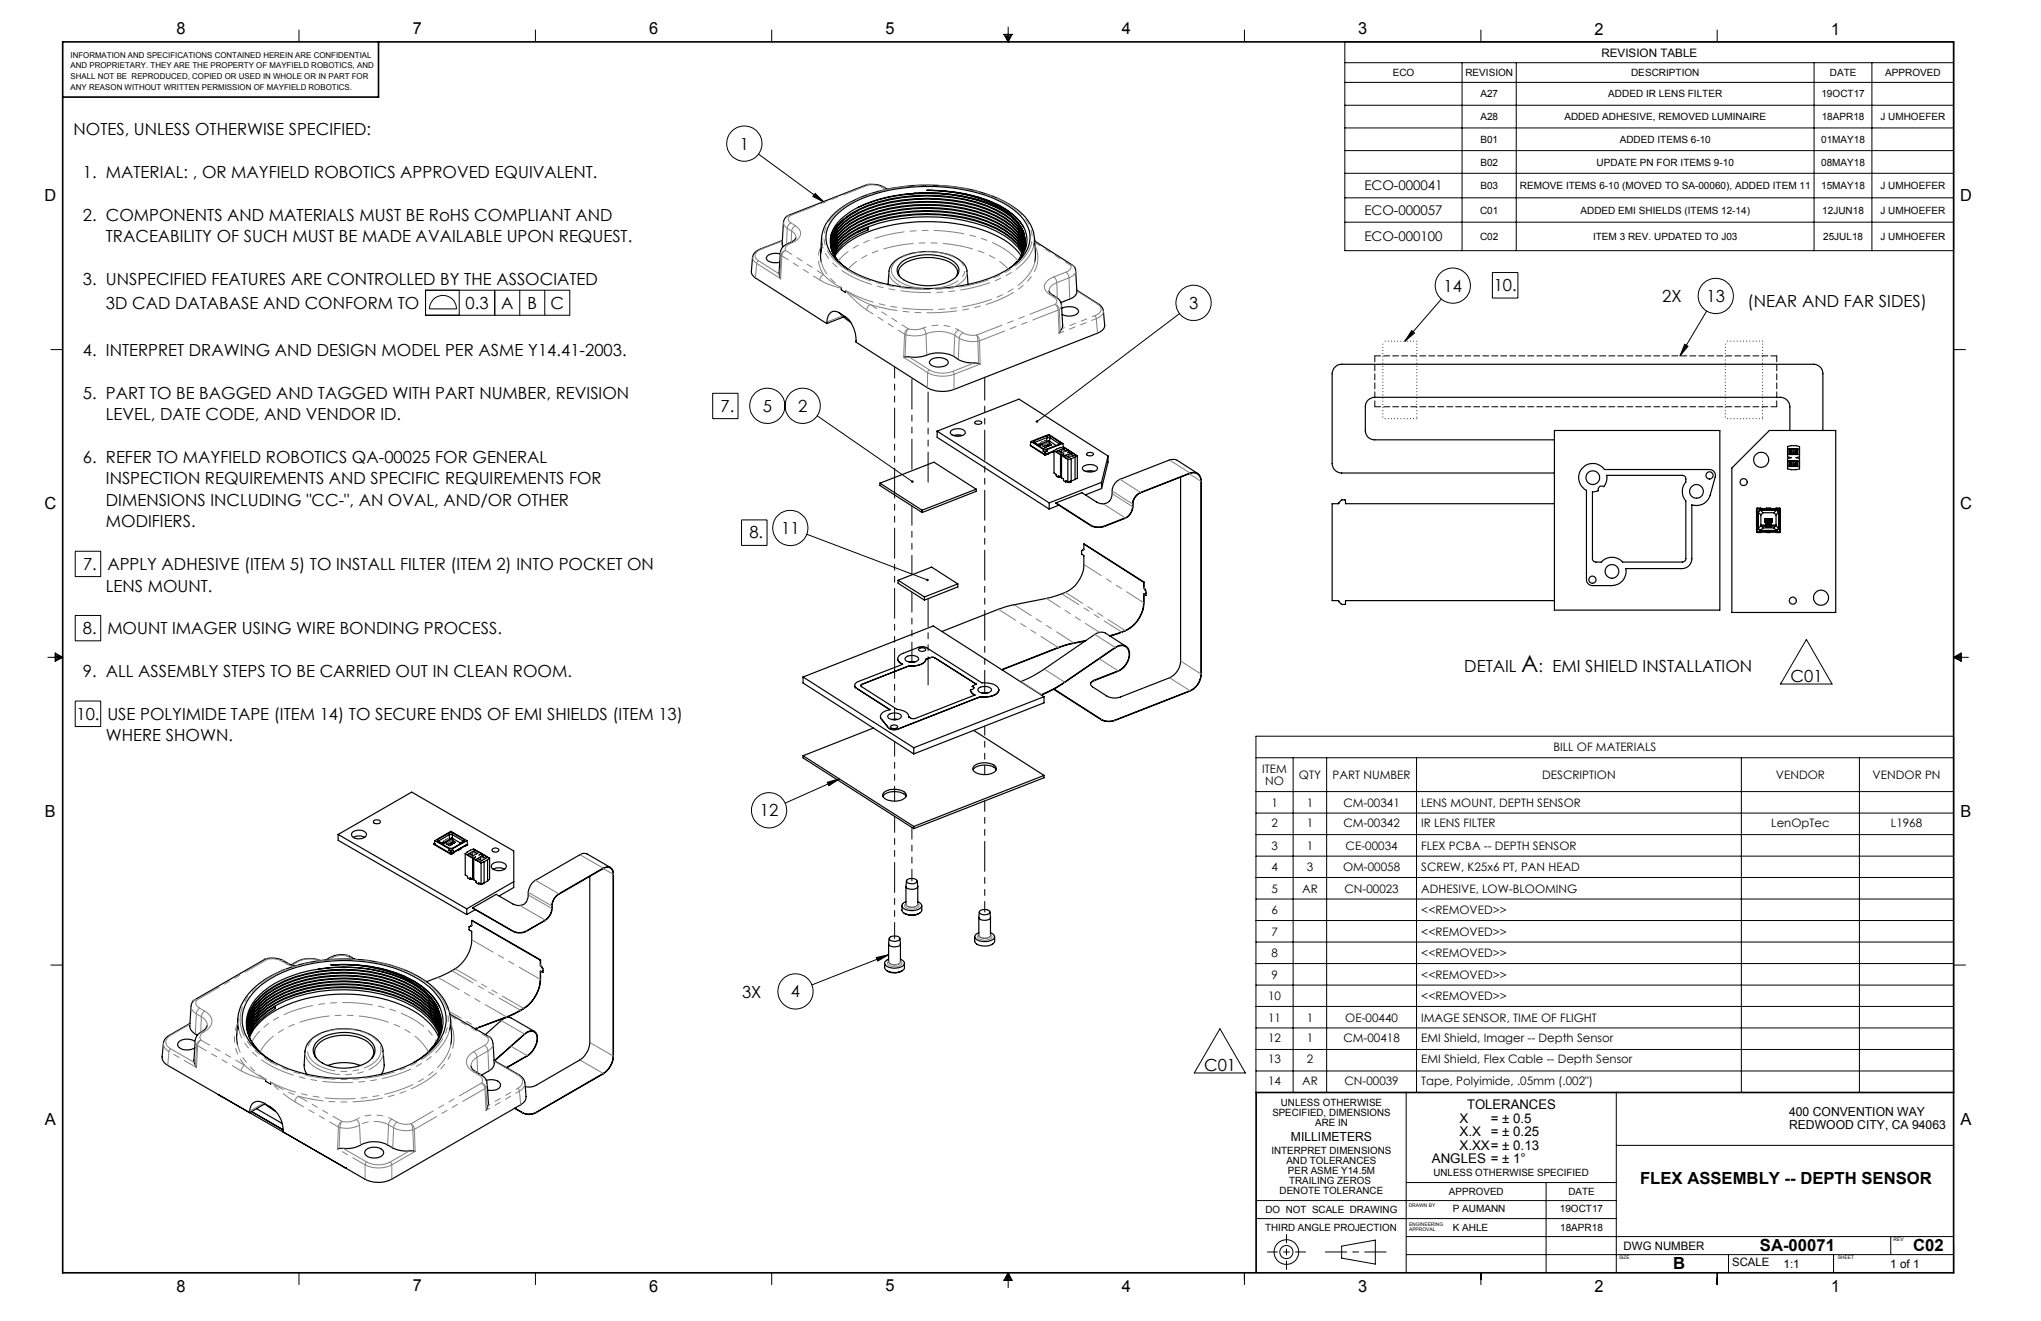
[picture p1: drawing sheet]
<svg xmlns="http://www.w3.org/2000/svg" width="432mm" height="279mm" viewBox="0 0 432 279" stroke-linecap="round" stroke-linejoin="round" font-family="sans-serif">
<defs><g id="words">
<text font-size="4.9" x="321.9" y="142.1">A</text>
<g font-size="3.5">
<text x="37.3" y="7.3">8</text>
<text x="87.3" y="7.3">7</text>
<text x="137.3" y="7.3">6</text>
<text x="187.3" y="7.3">5</text>
<text x="237.3" y="7.3">4</text>
<text x="287.4" y="7.3">3</text>
<text x="337.4" y="7.3">2</text>
<text x="387.4" y="7.3">1</text>
<text x="15.6" y="28.6">NOTES, UNLESS OTHERWISE SPECIFIED:</text>
<text x="156.5" y="31.6">1</text>
<text x="17.5" y="37.6">1. MATERIAL: , OR MAYFIELD ROBOTICS APPROVED EQUIVALENT.</text>
<text x="9.4" y="42.5">D</text>
<text x="17.5" y="46.7">2. COMPONENTS AND MATERIALS MUST BE RoHS COMPLIANT AND</text>
<text x="414.7" y="42.5">D</text>
<text x="22.4" y="51.2">TRACEABILITY OF SUCH MUST BE MADE AVAILABLE UPON REQUEST.</text>
<text x="17.5" y="60.3">3. UNSPECIFIED FEATURES ARE CONTROLLED BY THE ASSOCIATED</text>
<text x="22.4" y="65.4">3D CAD DATABASE AND CONFORM TO</text>
<text x="98.5" y="65.4">0.3</text>
<text x="106" y="65.4">A</text>
<text x="111.6" y="65.4">B</text>
<text x="116.5" y="65.4">C</text>
<text x="251.6" y="65.3">3</text>
<text x="305.4" y="61.7">14</text>
<text x="316" y="61.6">10.</text>
<text x="351.7" y="64">2X</text>
<text x="361.1" y="63.9">13</text>
<text x="369.7" y="64.9">(NEAR AND FAR SIDES)</text>
<text x="17.5" y="75.3">4. INTERPRET DRAWING AND DESIGN MODEL PER ASME Y14.41-2003.</text>
<text x="17.5" y="84.4">5. PART TO BE BAGGED AND TAGGED WITH PART NUMBER, REVISION</text>
<text x="22.4" y="88.9">LEVEL, DATE CODE, AND VENDOR ID.</text>
<text x="152.4" y="87.1">7.</text>
<text x="161.4" y="87.1">5</text>
<text x="168.9" y="87.1">2</text>
<text x="17.5" y="97.9">6. REFER TO MAYFIELD ROBOTICS QA-00025 FOR GENERAL</text>
<text x="9.4" y="107.6">C</text>
<text x="22.4" y="102.5">INSPECTION REQUIREMENTS AND SPECIFIC REQUIREMENTS FOR</text>
<text x="22.4" y="107">DIMENSIONS INCLUDING &quot;CC-&quot;, AN OVAL, AND/OR OTHER</text>
<text x="414.7" y="107.7">C</text>
<text x="22.4" y="111.5">MODIFIERS.</text>
<text x="158.5" y="113.9">8.</text>
<text x="165.3" y="112.9">11</text>
<text x="17.6" y="120.5">7.</text>
<text x="22.4" y="125.1">LENS MOUNT.</text>
<text x="22.7" y="120.6">APPLY ADHESIVE (ITEM 5) TO INSTALL FILTER (ITEM 2) INTO POCKET ON</text>
<text x="17.6" y="134.1">8.</text>
<text x="22.7" y="134.2">MOUNT IMAGER USING WIRE BONDING PROCESS.</text>
<text x="17.5" y="143.2">9. ALL ASSEMBLY STEPS TO BE CARRIED OUT IN CLEAN ROOM.</text>
<text x="309.8" y="142.1">DETAIL</text>
<text x="325.5" y="142.1">: EMI SHIELD INSTALLATION</text>
<text x="378.8" y="144.1">C01</text>
<text x="16.2" y="152.2">10.</text>
<text x="22.7" y="152.3">USE POLYIMIDE TAPE (ITEM 14) TO SECURE ENDS OF EMI SHIELDS (ITEM 13)</text>
<text x="22.4" y="156.8">WHERE SHOWN.</text>
<text x="9.5" y="172.7">B</text>
<text x="160.8" y="172.7">12</text>
<text x="414.8" y="172.8">B</text>
<text x="157" y="211.1">3X</text>
<text x="167.3" y="211">4</text>
<text x="254.8" y="226.5">C01</text>
<text x="9.5" y="237.9">A</text>
<text x="414.8" y="237.9">A</text>
<text x="347" y="250.5">FLEX ASSEMBLY -- DEPTH SENSOR</text>
<text x="354" y="268.5">B</text>
<text x="372.3" y="264.6">SA-00071</text>
<text x="404.8" y="264.7">C02</text>
<text x="37.3" y="273.2">8</text>
<text x="87.3" y="273.1">7</text>
<text x="137.3" y="273.2">6</text>
<text x="187.3" y="273.1">5</text>
<text x="237.3" y="273.2">4</text>
<text x="287.4" y="273.2">3</text>
<text x="337.4" y="273.2">2</text>
<text x="387.4" y="273.2">1</text>
</g>
<g font-size="2.8">
<text x="288.6" y="40.3">ECO-000041</text>
<text x="288.6" y="45.5">ECO-000057</text>
<text x="288.6" y="51">ECO-000100</text>
<text x="308.8" y="237.5">X</text>
<text x="310.4" y="234.6">TOLERANCES</text>
<text x="315.4" y="237.5">= ± 0.5</text>
<text x="308.8" y="243.2">X.XX= ± 0.13</text>
<text x="308.8" y="240.3">X.X</text>
<text x="315.4" y="240.3">= ± 0.25</text>
<text x="302.9" y="246.1">ANGLES = ± 1°</text>
</g>
<g font-size="2.6">
<text x="378.5" y="238.9">REDWOOD CITY, CA 94063</text>
<text x="378.5" y="236.1">400 CONVENTION WAY</text>
<text x="273.1" y="241.4">MILLIMETERS</text>
</g>
<g font-size="2.5">
<text x="338.8" y="12">REVISION TABLE</text>
<text x="328.6" y="158.9">BILL OF MATERIALS</text>
<text x="267" y="163.5">ITEM</text>
<text x="267.7" y="166">NO</text>
<text x="274.8" y="164.8">QTY</text>
<text x="281.9" y="164.8">PART NUMBER</text>
<text x="326.3" y="164.8">DESCRIPTION</text>
<text x="375.7" y="164.8">VENDOR</text>
<text x="396.2" y="164.8">VENDOR PN</text>
<text x="269" y="170.6">1</text>
<text x="276.5" y="170.6">1</text>
<text x="284.2" y="170.6">CM-00341</text>
<text x="300.7" y="170.6">LENS MOUNT, DEPTH SENSOR</text>
<text x="269" y="174.9">2</text>
<text x="269" y="179.7">3</text>
<text x="276.5" y="174.9">1</text>
<text x="276.5" y="179.7">1</text>
<text x="284.2" y="174.9">CM-00342</text>
<text x="284.7" y="179.7">CE-00034</text>
<text x="300.7" y="174.9">IR LENS FILTER</text>
<text x="300.7" y="179.7">FLEX PCBA -- DEPTH SENSOR</text>
<text x="374.7" y="174.9">LenOpTec</text>
<text x="400.1" y="174.9">L1968</text>
<text x="269" y="184.2">4</text>
<text x="276.5" y="184.2">3</text>
<text x="284.1" y="184.2">OM-00058</text>
<text x="300.7" y="184.2">SCREW, K25x6 PT, PAN HEAD</text>
<text x="269" y="188.8">5</text>
<text x="275.5" y="188.8">AR</text>
<text x="284.4" y="188.8">CN-00023</text>
<text x="300.7" y="188.8">ADHESIVE, LOW-BLOOMING</text>
<text x="269" y="193.3">6</text>
<text x="269" y="197.9">7</text>
<text x="300.7" y="193.3">&lt;&lt;REMOVED&gt;&gt;</text>
<text x="300.7" y="197.9">&lt;&lt;REMOVED&gt;&gt;</text>
<text x="269" y="202.4">8</text>
<text x="300.7" y="202.4">&lt;&lt;REMOVED&gt;&gt;</text>
<text x="269" y="207">9</text>
<text x="300.7" y="207">&lt;&lt;REMOVED&gt;&gt;</text>
<text x="268.3" y="211.5">10</text>
<text x="300.7" y="211.5">&lt;&lt;REMOVED&gt;&gt;</text>
<text x="268.3" y="216.1">11</text>
<text x="268.3" y="220.4">12</text>
<text x="276.5" y="216.1">1</text>
<text x="276.5" y="220.4">1</text>
<text x="284.2" y="220.4">CM-00418</text>
<text x="284.6" y="216.1">OE-00440</text>
<text x="300.7" y="216.1">IMAGE SENSOR, TIME OF FLIGHT</text>
<text x="300.7" y="220.4">EMI Shield, Imager -- Depth Sensor</text>
<text x="268.3" y="224.9">13</text>
<text x="276.5" y="224.9">2</text>
<text x="300.7" y="224.9">EMI Shield, Flex Cable -- Depth Sensor</text>
<text x="268.3" y="229.5">14</text>
<text x="275.5" y="229.5">AR</text>
<text x="284.4" y="229.5">CN-00039</text>
<text x="300.7" y="229.5">Tape, Polyimide, .05mm (.002&quot;)</text>
<text x="343.5" y="264.3">DWG NUMBER</text>
<text x="377.3" y="268.1">1:1</text>
<text x="399.9" y="268.1">1 of 1</text>
</g>
<text font-size="2.4" x="366.5" y="267.8">SCALE</text>
<g font-size="2.1">
<text x="294.6" y="16.1">ECO</text>
<text x="310" y="16.1">REVISION</text>
<text x="345.1" y="16.1">DESCRIPTION</text>
<text x="387.1" y="16.1">DATE</text>
<text x="398.8" y="16.1">APPROVED</text>
<text x="313.2" y="20.6">A27</text>
<text x="340.3" y="20.6">ADDED IR LENS FILTER</text>
<text x="385.3" y="20.6">19OCT17</text>
<text x="313.2" y="25.4">A28</text>
<text x="331" y="25.4">ADDED ADHESIVE, REMOVED LUMINAIRE</text>
<text x="385.4" y="25.4">18APR18</text>
<text x="397.8" y="25.4">J UMHOEFER</text>
<text x="313.2" y="30.2">B01</text>
<text x="313.2" y="35">B02</text>
<text x="337.8" y="35">UPDATE PN FOR ITEMS 9-10</text>
<text x="342.7" y="30.2">ADDED ITEMS 6-10</text>
<text x="385.3" y="35">08MAY18</text>
<text x="385.3" y="30.2">01MAY18</text>
<text x="313.2" y="40">B03</text>
<text x="321.6" y="40">REMOVE ITEMS 6-10 (MOVED TO SA-00060), ADDED ITEM 11</text>
<text x="385.3" y="40">15MAY18</text>
<text x="397.8" y="40">J UMHOEFER</text>
<text x="313.1" y="45.2">C01</text>
<text x="334.4" y="45.2">ADDED EMI SHIELDS (ITEMS 12-14)</text>
<text x="385.5" y="45.2">12JUN18</text>
<text x="397.8" y="45.2">J UMHOEFER</text>
<text x="313.1" y="50.8">C02</text>
<text x="337" y="50.8">ITEM 3 REV. UPDATED TO J03</text>
<text x="385.7" y="50.8">25JUL18</text>
<text x="397.8" y="50.8">J UMHOEFER</text>
<text x="269.2" y="236.1">SPECIFIED, DIMENSIONS</text>
<text x="271" y="234">UNLESS OTHERWISE</text>
<text x="278.2" y="238.3">ARE IN</text>
<text x="269" y="244">INTERPRET DIMENSIONS</text>
<text x="272.2" y="246.1">AND TOLERANCES</text>
<text x="272.5" y="248.2">PER ASME Y14.5M</text>
<text x="272.8" y="250.4">TRAILING ZEROS</text>
<text x="303.3" y="248.8">UNLESS OTHERWISE SPECIFIED</text>
<text x="267.7" y="256.6">DO NOT SCALE DRAWING</text>
<text x="270.7" y="252.5">DENOTE TOLERANCE</text>
<text x="306.6" y="252.7">APPROVED</text>
<text x="307.3" y="256.4">P AUMANN</text>
<text x="330" y="256.4">19OCT17</text>
<text x="331.8" y="252.7">DATE</text>
<text x="267.7" y="260.3">THIRD ANGLE PROJECTION</text>
<text x="307.3" y="260.3">K AHLE</text>
<text x="330.1" y="260.3">18APR18</text>
</g>
<g font-size="1.7">
<text x="14.9" y="12.2">INFORMATION AND SPECIFICATIONS CONTAINED HEREIN ARE CONFIDENTIAL</text>
<text x="14.9" y="14.5">AND PROPRIETARY. THEY ARE THE PROPERTY OF MAYFIELD ROBOTICS, AND</text>
<text x="14.9" y="16.7">SHALL NOT BE REPRODUCED, COPIED OR USED IN WHOLE OR IN PART FOR</text>
<text x="14.9" y="19">ANY REASON WITHOUT WRITTEN PERMISSION OF MAYFIELD ROBOTICS.</text>
</g>
<g font-size="1.1">
<text x="298" y="255.2">DRAWN BY</text>
<text x="298.1" y="259.2">ENGINEERING</text>
<text x="298.1" y="260.3">APPROVAL</text>
<text x="400.6" y="262.6">REV</text>
<text x="342.5" y="266.3">SIZE</text>
<text x="388.8" y="266.4">SHEET</text>
</g>
</g></defs>
<g fill="none" stroke="#000" stroke-width=".21">
<path d="M63.3 6.4v2.5M113.3 6.4v2.5M163.3 6.4v2.5M212.4 7.3h1.7l-.8 1.6zM212.7 7.3l.6 1.6M213 7.3l.3 1.6M213.3 5.7v3.2M213.5 7.3l-.2 1.6M213.9 7.3l-.6 1.6M263.3 6.4v2.5M284.5 8.9h128.8v44.1h-128.8zM284.5 13.3h128.8"/>
<path d="M284.5 17.4h128.8M309.3 13.3v39.7M313.3 6.4v2.5M320.8 13.3v39.7M363.3 6.4v2.5M383.8 13.3v39.7M396 13.3v39.7M160.5 32.6l13.9 10.2M284.5 22.3h128.8M284.5 27.1h128.8M284.5 31.9h128.8M284.5 36.7h128.8"/>
<path d="M172.5 40.9l1.9 1.9-2.4-1.2zM284.5 41.8h128.8M284.5 47h128.8M315.7 57.6h5.4v5.4h-5.4zM10.8 73.9h2.5M90 61.4h30.5v5.3h-30.5zM91.8 63.2a2.88 2.88 0 0 1 3.1-.5 2.88 2.88 0 0 1 1.7 2.6h-5.7a2.94 2.94 0 0 1 .9-2.1zM97.2 61.4v5.3M104.7 61.4v5.3M110 61.4v5.3M115.3 61.4v5.3M249.6 66.3l-30.2 22.8"/>
<path d="M298.7 69.9l.6 .5-2.1 1.8zM304.9 63.3l-7.7 8.9M356.4 72.8l.7 .4-1.7 2.1zM361.1 65.8l-5.7 9.5M413.3 73.9h2.5M150.8 83.2h5.3v5.3h-5.3zM172.9 87.9l20.1 14M15.9 116.6h5.4v5.4h-5.4zM156.9 110h5.4v5.4h-5.4zM170.7 113l25.5 9.7M10.1 139h3.2M11.7 138.1l1.6 .9-1.6 .9z"/>
<path d="M11.7 138.4l1.6 .6M11.7 138.7l1.6 .3M13.3 139l-1.6 .6M13.3 139l-1.6 .3M15.9 130.2h5.4v5.3h-5.4zM382.2 135.3l5.4 9.4h-10.9zM413.3 139h3.2M413.3 139l1.6-.9v1.8zM413.3 139l1.6 .6M413.3 139l1.6 .3M414.9 138.4l-1.6 .6M414.9 138.7l-1.6 .3"/>
<path d="M15.9 148.3h5.4v5.4h-5.4zM265.7 155.7h147.6v75.4h-147.6zM175 165.5l2.6-.8-2.2 1.5zM177.6 164.7l-11.5 5.2M265.7 160.3h147.6M265.7 172h147.6M265.7 176.5h147.6M265.7 167.4h147.6M273.6 160.3v70.8M280.7 160.3v70.8M299.7 160.3v70.8M368.4 160.3v70.8"/>
<path d="M393.4 160.3v70.8M265.7 181.1h147.6M265.7 185.6h147.6M265.7 190.1h147.6M265.7 194.7h147.6M265.7 199.2h147.6M10.8 204.1h2.5M185.4 202.5l2.6-.6-2.3 1.4zM188 201.9l-16.2 6.4M258.1 217.6l5.4 9.3h-10.8zM265.7 203.8h147.6M265.7 208.4h147.6"/>
<path d="M265.7 212.9h147.6M265.7 217.4h147.6M413.3 204.1h2.5M265.7 222h147.6M265.7 226.5h147.6M297.5 231.1v38.1M341.9 231.1v38.1M265.7 257.7h76.2M265.7 253.9h76.2M297.5 250.1h44.4M327.1 250.1v19.1M341.9 242.3h71.4"/>
<path d="M63.3 269.2v2.5M113.3 269.2v2.5M163.3 269.2v2.5M213.3 269.2v3.1M213.3 269.2l.8 1.6h-1.7zM213.3 269.2l-.6 1.6M213.3 269.2l-.3 1.6M213.3 269.2l.6 1.6M213.3 269.2l.2 1.6M263.3 269.2v2.5M283.8 263.6l7.2-1.3v5.1l-7.2-1.3zM297.5 265.4h115.8"/>
<path d="M297.5 261.5h115.8M313.3 269.2v2.5M363.3 269.2v2.5M365.7 265.4v3.8M387.9 265.4v3.8M400 261.5v3.9M413.3 263.6v5.6"/>
<circle cx="157.5" cy="30.4" r="3.7"/>
<circle cx="252.5" cy="64.1" r="3.7"/>
<circle cx="307.4" cy="60.4" r="3.7"/>
<circle cx="363" cy="62.6" r="3.7"/>
<circle cx="162.3" cy="85.8" r="3.7"/>
<circle cx="169.8" cy="85.8" r="3.7"/>
<circle cx="167.2" cy="111.7" r="3.7"/>
<circle cx="162.7" cy="171.4" r="3.7"/>
<circle cx="168.3" cy="209.7" r="3.7"/>
<circle cx="272.2" cy="264.8" r="2.6"/>
<circle cx="272.2" cy="264.8" r="1.38"/>
</g>
<path d="M290.9 75.3v10.7M375.9 75.3h-85M375.9 75.3v10.7M375.9 86h-85" fill="none" stroke="#000" stroke-width=".21" stroke-dasharray="1.3 .6"/>
<path d="M292.6 72.2h7.2M365 72.2h7.9M292.6 88.6h7.2M365 88.6h7.9" fill="none" stroke="#000" stroke-width=".21" stroke-dasharray="0 .6" stroke-dashoffset=".2"/>
<path d="M292.6 72.2v16.4M299.8 72.2v16.4M365 72.2v16.4M372.9 72.2v16.4" fill="none" stroke="#000" stroke-width=".21" stroke-dasharray="0 .6" stroke-dashoffset=".1"/>
<path d="M293.2 264.8h-12.8" fill="none" stroke="#000" stroke-width=".21" stroke-dasharray="15.2 1.3 1.3 1.3" stroke-dashoffset="10.7"/>
<path d="M276.2 264.8h-8.1" fill="none" stroke="#000" stroke-width=".21" stroke-dasharray="15.2 1.3 1.3 1.3" stroke-dashoffset="13.1"/>
<path d="M272.2 268.5v-7.4" fill="none" stroke="#000" stroke-width=".21" stroke-dasharray="15.2 1.3 1.3 1.3" stroke-dashoffset="13.4"/>
<path d="M13.3 8.9h400v260.3h-400zM80.1 8.9v11.6h-66.8M413.3 231.1h-147.6v38.1" fill="none" stroke="#000" stroke-width=".35"/>
<path d="M172.5 40.9l1.9 1.9-2.4-1.2zM192.9 101.6l-.1 .1a.27 .27 0 0 0 .1 .4 .27 .27 0 0 0 .4-.1l-.3-.1 .3 .1-.1-.3zM185.4 202.5l2.6-.6-2.3 1.4zM219.2 89l-.1 .3 .3-.2-.3 .2a.27 .27 0 0 0 .4 .1 .27 .27 0 0 0 .1-.4 .27 .27 0 0 0-.4 0zM196 122.5v.3a.27 .27 0 0 0 .2 .1 .27 .27 0 0 0 .3-.1l-.3-.1 .3 .1a.28 .28 0 0 0-.2-.4 .28 .28 0 0 0-.3 .1zM175 165.5l2.6-.8-2.2 1.5zM298.7 69.9l.6 .5-2.1 1.8zM356.4 72.8l.7 .4-1.7 2.1z" fill="#000"/>
<g fill="none" stroke="#000" stroke-width=".25">
<path d="M159.2 54.4l-.2 3a1.48 1.48 0 0 0 .8 1.4l15.1 9.6M165.1 53.7a2.62 2.62 0 0 0-3 .8 1.38 1.38 0 0 0 1.8 1.1l1.1-.1M165.5 50.9l-4.9 1.9a2.05 2.05 0 0 0-1.4 1.6M168.4 50.3a2.62 2.62 0 0 1-1.8 1.3 2.13 2.13 0 0 0-1.5 1.8l-.3 4.3 .3 1.3M173.8 50.3l-.2 3.5M173.9 52.3a5.5 5.5 0 0 0-.2 3.1M174.2 48.6a5.5 5.5 0 0 0-.2 3.3M174.2 48.5a11.6 11.6 0 0 1 6.5-6.1 40 40 0 0 1 25.2-2.2 21.7 21.7 0 0 1 11 5.7l1.1 1.6 .4 1M175.8 51.6a6.7 6.7 0 0 1 2.6-5 24 24 0 0 1 12.4-4.8 36.2 36.2 0 0 1 20 2.7 10.8 10.8 0 0 1 5.9 6l.2 1.3M175.8 51.3a7.6 7.6 0 0 1 4.1-5.3 32 32 0 0 1 18.9-3.9 29 29 0 0 1 13.7 3.9 8.4 8.4 0 0 1 4.4 5.8M175.8 52a6.7 6.7 0 0 1 2.6-4.3 24.8 24.8 0 0 1 12.4-4.8 36.1 36.1 0 0 1 20 2.7 11 11 0 0 1 5.9 6l.1 .5M175.9 52.4a9.5 9.5 0 0 1 5.7-6.2 36.7 36.7 0 0 1 29.2 .1 11.3 11.3 0 0 1 5.9 5.9v.3a10.2 10.2 0 0 0-5.9-6 36.9 36.9 0 0 0-29.2-.1 10.6 10.6 0 0 0-5.7 5.9v.2"/>
<path d="M175.9 51.4a6.6 6.6 0 0 1 2.5-4.2 24.4 24.4 0 0 1 12.4-4.7 36.6 36.6 0 0 1 20 2.7 11.1 11.1 0 0 1 5.9 5.9l.1 .8M175.9 52a7.5 7.5 0 0 1 4-5.2 29.8 29.8 0 0 1 16.2-4 31.8 31.8 0 0 1 16.4 4 8.7 8.7 0 0 1 4.3 5.4M176 52.8a9.6 9.6 0 0 1 5.6-5.7 36.7 36.7 0 0 1 29.2 0 12.2 12.2 0 0 1 5.4 4.6l.4 1.1M176 53.1a8.7 8.7 0 0 1 3.9-4.6 32.7 32.7 0 0 1 18.9-3.9 30.1 30.1 0 0 1 13.7 4 9.3 9.3 0 0 1 4 4.5M176.2 53.3a8.9 8.9 0 0 1 3.7-4.1 32 32 0 0 1 18.9-3.9 29 29 0 0 1 13.7 3.9 8.8 8.8 0 0 1 3.9 4.2M176.2 53.4a9.7 9.7 0 0 1 5.4-5 36.7 36.7 0 0 1 29.2 0 11.3 11.3 0 0 1 5.6 5.1M176.3 53.7a12.1 12.1 0 0 1 7.4-5.7 37.3 37.3 0 0 1 27.1 .9 11.6 11.6 0 0 1 5.5 4.8M177.2 45.2a24.6 24.6 0 0 1 13.9-5.4 37.1 37.1 0 0 1 21.2 3.1 9.8 9.8 0 0 1 5.6 6.8 7.2 7.2 0 0 1-3.3 6.3 26.7 26.7 0 0 1-13.1 4.7 36.7 36.7 0 0 1-21.1-3.2 10.1 10.1 0 0 1-5.5-5.9 6.5 6.5 0 0 1 2.3-6.4zM181.5 43.9a37.4 37.4 0 0 1 29.4 0M181.5 44.5a11.2 11.2 0 0 0-5.7 5.3M183.7 48.6a13.5 13.5 0 0 0-7.2 5.3M183.7 48.6v-.5a13.9 13.9 0 0 0-7.3 5.5v.1"/>
<path d="M183.7 48.6l-.3-.3-1.9 .8M187.7 40a4.7 4.7 0 0 0-4.4-.9l-16.7 6.5a1.86 1.86 0 0 0-.8 1.5l-.3 4.4 .2 .6M190.3 58.5a1.89 1.89 0 0 1 .9-2.7 10.5 10.5 0 0 1 10.1-.1 2.06 2.06 0 0 1 1.1 2.8M190.9 55.3a10.9 10.9 0 0 1 10.9 0 2.11 2.11 0 0 1 1.1 2 2.11 2.11 0 0 1-1.4 1.9 10.8 10.8 0 0 1-10.8-.4 2.04 2.04 0 0 1 .2-3.5zM193.4 40.9a34.1 34.1 0 0 1 18.8 3.6 9.9 9.9 0 0 1 4.5 5.1M193.4 40.9a27 27 0 0 0-14.6 4.7 6.5 6.5 0 0 0-2.8 7.3 9.6 9.6 0 0 0 3.4 4M193.4 40.9a33 33 0 0 1 19.1 4 9.4 9.4 0 0 1 4.2 4.9l.2 1.5M193.6 40.9l-2.2 .2M196.1 40.3a31.4 31.4 0 0 1 16.4 4.2 9.3 9.3 0 0 1 4.2 5.1M196.1 40.3h.2a33.4 33.4 0 0 1 15.4 3.3 10.2 10.2 0 0 1 5.4 6 6 6 0 0 1-2.1 5.9l-1.3 1.2M196.1 40.3a32.2 32.2 0 0 1 16.8 4.1l1.5 1.1 1.3 1.2 .9 1.3M204.6 57.4a3.6 3.6 0 0 0-2.5-3 14.1 14.1 0 0 0-12.1 .3 3.5 3.5 0 0 0-1.9 2.7l-.2 2.8"/>
<path d="M204.6 57.4l.2 2.8M216 54.2a13.7 13.7 0 0 0-6.9-5.1 37.6 37.6 0 0 0-26.7 .5 12.8 12.8 0 0 0-5.8 4.6M216.5 53.1a10.3 10.3 0 0 0-5.7-5.3 36.5 36.5 0 0 0-29.2-.1 10.7 10.7 0 0 0-5.5 5.5M216.6 52.7a8.9 8.9 0 0 0-4.1-4.8 31.3 31.3 0 0 0-16.3-4 34.3 34.3 0 0 0-14.6 3 11.8 11.8 0 0 0-5.2 4.6l-.5 1.2M216.7 49.6a6 6 0 0 1-2.2 6.4M216.9 51.4a7 7 0 0 0-2.9-4.9 24.9 24.9 0 0 0-12.6-4.8 36 36 0 0 0-19.8 2.6 10.4 10.4 0 0 0-5.7 5.9 5.5 5.5 0 0 0 1.4 5.1M218.5 48.6a6.4 6.4 0 0 1 .2 3.4M218.9 50.3l.2 3.5-.2 1.5M218.9 51l8.2 5.2 .3 .3 .1 .8M227.6 57.3l.2 4.3a1.78 1.78 0 0 1-1.5 1.7l-1.9 .7M177.7 66.3l2.3 1.9M178 60.9h.1"/>
<path d="M178 60.9v.4l.9 .6v-.4M178.5 67l-3.6 1.4M191.2 75.6l.6-.1a10.1 10.1 0 0 0 5.5-.7 7 7 0 0 1 5.7 1.4 7.9 7.9 0 0 0 3.7 .6l.6 .2M196.8 76.3a2.79 2.79 0 0 1 3.8 .2 1.36 1.36 0 0 1-1.7 1.1 2.15 2.15 0 0 1-2.3-.8zM221.9 61.6l.7 .7a2.77 2.77 0 0 1 1.9 2.2M224.6 64.5l.2 4.5-.8 1.5M224.6 65.2a3.3 3.3 0 0 1 3.4 .3 .73 .73 0 0 1 .1 .7 .73 .73 0 0 1-.7 .4l-1.4 .3-1.3-.4M227.8 61.4l4.8 3.1a1.94 1.94 0 0 1 .8 1.3l.3 3a1.85 1.85 0 0 1-1.5 1.7l-30.4 11.9a7.2 7.2 0 0 1-5.6-.4l-15.1-9.6a6.1 6.1 0 0 0-4.5-6.6 1.95 1.95 0 0 0-1.7 2.3v.3M198.3 91.2l17.3-6.8 18.8 12M198.3 91.2l23.7 15.2M198.3 91.2v1.3l23.7 15.2M201.2 91.1a2.43 2.43 0 0 1 2.9 .1l.1 .2a1.77 1.77 0 0 1-2.5 .7 .63 .63 0 0 1-.5-.3 .63 .63 0 0 1 0-.7z"/>
<path d="M201.7 92.1l1-.1 .9 .1M206.3 89.2l.7-.2 .7 .3a.83 .83 0 0 1-.7 .5 .83 .83 0 0 1-.8-.4zM218 94.2l3.1 1.9M218 94.2l3.1 2M218.1 93.4l2.7 1.7M218.1 93.4l-.1 .8M218.1 93.4l3.8-1.5 3 1.9M218.7 93.2v.4l2.1 1.4h.7l2.8-1.1v-.3M218.7 93.2l.1 .4M218.8 93.6v.1M218.8 93.6l.8 .4M219.6 94v.2"/>
<path d="M220.2 93.7l.7 .4M220.2 93.9h.1M220.2 93.7v.2M220.2 93.7l.6 .4M220.2 93.7h.1M220.3 93.8h.1M220.3 93.6v.2M220.3 93.7l-.7 .3M220.3 93.6l.6 .3M220.3 93.7h.1M220.3 93.6h.1M220.4 93.6h-.1"/>
<path d="M220.4 93.6l.5 .3M220.4 93.6l.7 .3v.3M220.4 93.6h.1M220.4 93.6l.1 .2M220.5 93.8h.1M220.5 93.7h.1M220.5 93.6h.1M220.5 93.6v.2M220.6 93.7h.1M220.6 93.5h.1M220.6 93.5v.1M220.6 93.5v.2"/>
<path d="M220.6 93.8l-1 .4M220.6 93.5l.6 .5M220.6 93.5l.7 .5M220.7 93.5l.1-.1 .6 .5M220.7 93.5v.2M220.7 93.5h.1M220.7 94.2l.4 .4M220.7 93.6l-.2 .1M220.7 93.8h-.1M220.7 94.2l.4 .3M220.7 93.5l.6 .4M220.7 93.7h.1"/>
<path d="M220.7 94.2h.1M220.7 93.6h.1M220.7 95.4l.4 .2M220.7 95.4l.8 .1M220.8 95.1l-.1 .3M220.8 95.1h.7M220.8 93.5h.1M220.8 93.6h.1M220.8 93.5l-.1 .1M220.8 94.2h.1M220.9 94.2h.1M220.8 93.5v.1"/>
<path d="M220.8 94.1v.1M220.8 93.9l-1 .4M220.8 94.2h-.1M220.8 94.2l.4 .2M220.9 93.4l.5 .4 .1 .1M220.9 93.4l.5 .3 .1 .2M220.9 93.4l-.1 .1M220.9 94.1l-.1 .1M220.9 93.5l.2-.1v.2M220.9 93.9v.2M220.9 93.9l.1 .2M220.9 94.3h.1"/>
<path d="M220.9 93.4l.7 .4M220.9 93.4l.8 .4M220.9 93.6h.1M220.9 93.4h.1M221 94.3h.1M221 94.2h.1M220.9 93.4v.2M220.9 94.1v.1M220.9 93.8v.1M221 94.1v.1M221 93.7l-1.3 .5M221.1 94.2h.1"/>
<path d="M221.1 94.3h.1M221 94.2l.1 .1M221.1 93.9l.1 .3M221.1 93.3h.1M221.1 94.4h.1M221.1 96.1v.1M221.1 93.6h.1M221.1 94.1h.1M221.1 93.4h.1M221.2 94.4h.1M221.1 93.3v.2M221.1 95.6v.5"/>
<path d="M221.1 93.7h-.1M221.1 93.3l.6 .4v.1M221.2 94.3h.1M221.2 94.1h.1M221.1 94.5v.1M221.2 93.3l.6 .4v.3M221.2 93.3h-.1M221.2 94.2h.1M221.2 96.1v.1M221.2 96.2h-.1M221.2 96.2h.1M221.2 93.6l-.4 .1"/>
<path d="M221.3 94.4h.1M221.3 94.3h.1M221.3 94.2h.1M221.3 94.1h.1M221.2 94v.1M221.2 93.8h-.2M221.2 93.4h-.1M221.2 94l-.2 .1M221.3 93.6h-.1M221.4 94.2h.1M221.4 94.3h.1M221.4 94.1h.1"/>
<path d="M221.3 93.9v.1M221.4 94h-.1M221.4 94.4h.1M221.4 94h.1M221.4 93.6l-.3 .1M221.4 93.3h-.1M221.4 93.3h.5M221.5 94.2h.1M221.5 94.3h.1M221.5 94.1h.1M221.4 94.2l.1 .1M221.4 93.5l-.1 .1"/>
<path d="M221.5 94h.1M221.5 93.9h.1M221.5 95.1v.4M221.5 93.7h-.3M221.5 93.5l-.1 .1M221.5 92.1v.5M221.5 92.1l.6 .1M221.5 92.1l-2.8 1.1M221.5 92.6l-.1 .7M221.5 92.6l-2.7 1M221.5 92.6h.6M221.6 94.1h.1"/>
<path d="M221.6 94.3h.1M221.6 93.9h.1M221.5 94l.1 .2M221.5 95.5l-.4 .1M221.6 94h.1M221.6 94.2h.1M221.6 93.6h-.1M221.7 94.2h.1M221.7 94h.1M221.7 93.9h.1M221.6 93.8v.2M221.6 93.8l-.2 .1"/>
<path d="M221.6 93.8l-.1 .1M221.7 94.3h.1M221.7 94.1h.1M221.7 93.8v.3M221.7 93.8h.1M221.8 94.2h.1M221.8 94.1h.1M221.8 94h.1M221.8 93.9h.1M221.8 93.8h.1M221.9 94.2h.1M221.9 94.1h.1"/>
<path d="M221.9 94h.1M221.9 93.9h.1M221.8 95.9l-.6 .3M221.8 95.9l-.6 .2M221.8 93.8l.5 .3M221.8 93.8h-.1M221.8 93.8l-1 .4M221.8 93.8l.4 .3M221.9 93.8h.1M221.9 93.9v.1M221.9 93.8h-.1M221.9 93.8l.4 .3"/>
<path d="M221.9 93.3v.1M221.9 93.4l-.4 .1M221.9 93.4h.1M221.9 93.3l-.4 .2M221.9 93.3h.1M222 94.1h.1M222 94h.1M222 93.9h.1M222 94v.2M222.1 94.1h.1M222 93.3v.1M222 93.3l.1 .1"/>
<path d="M222 93.4h.1M222.2 94h.1M222.1 92.2l2.2 1.4M222.1 93.4l-.5 .2M222.1 93.4l1.3 .8M222.1 92.6l2.1 1.3 .1-.3M222.1 92.6l-.1 .7M222.1 92.2v.4M222.2 94.1h.1M222.3 94.1h.1M222.3 94.1l-1.2 .4M222.3 94.1v.1l-1.2 .4"/>
<path d="M222.7 95.5v.1M222.7 95.6l-.9 .4M222.7 95.5l.1 .1M222.7 95.6h.1M222.8 95.6h.1M223 95.3l1.4 .9M223 95.3v4.7l.4 .3v.3l.5 .4M223 95.4l-1.9 .7M223 95.4l-.3 .1M223 95.6h-.2M223 95.5l-.2 .1M223.4 95.5l1.8-.7 .8 .4-1.9 .8z"/>
<path d="M223.8 95.5l.2 .4M223.8 95.5l.1-.2 .7 .4M223.8 95.5l.5 .3M224.4 96.2v4.8M224.4 96.2l.7-.2-.5 .3M224.6 95.7l-.1 .1M224.6 95.7h.1M224.6 96.3l1.3 .9M224.6 96.3v4.7l.4 .3v.4l.5 .3M224.8 95l-.3 .7M224.8 95l.6 .4M224.9 93.8l-3.4 1.3"/>
<path d="M224.9 93.8l.1 .7M224.9 96.5l1.9-.8 .7 .5-1.8 .7zM225 94.5l-.7 .2-1.3 .6M225 94.5l1.3 .9M225.2 94.8l-.1 .4M225.4 96.5l.2 .4M225.4 96.5l.5 .4M225.4 96.5l.1-.2 .6 .4M225.4 95.4v.1M225.9 97.2v4.7M226.1 96.7v.1M226.1 96.7l.1 .1"/>
<path d="M226.3 96l-.3 .7M226.3 96l.7 .4M226.3 95.4l-.5 .3 .8-.2 1.3 .9M226.3 95.4v.2M226.6 97l-.7 .2M226.6 97v4.7M226.8 95.7l-.1 .5M227 96.4h-.1M227 96.4h.1M227.4 96.7l-.8 .3M227.4 96.7v4.7M227.9 96.4l-.5 .3"/>
<path d="M227.9 96.4v4.7l-.5 .3M229.2 98.7a2.3 2.3 0 0 1 3 .3 1.35 1.35 0 0 1-1.7 .8h-.4a.97 .97 0 0 1-1.1-.9zM229.7 99.7l1-.1 .8 .1M229.9 95.9l.8-.2a.53 .53 0 0 1 .7 .4 .92 .92 0 0 1-1.5-.1zM234.4 96.4l-1.4 5.6M234.4 96.4v1.4l-1.4 5.5M328.9 91.1h35v37.9h-35zM334.7 99.1a3 3 0 0 1 4.7 .2h22.3a1.25 1.25 0 0 1 1.2 1.6l-1.1 3.8a3 3 0 0 1-3.9 2.1v11.4a2.05 2.05 0 0 1-2.1 2.1h-11.8a2.97 2.97 0 0 1-3 3.6h-4a1.27 1.27 0 0 1-1.4-1.3v-18.9a3 3 0 0 1-.9-4.6zM374.3 91.1h14.1v38.4h-22v-30.5zM378.2 94.4l.8-.1 1.7 .1v2.2l-.7 .2 .7 .2v2.2l-.7 .1-1.8-.1v-2.2l.8-.2-.8-.2zM378.3 97.5h2.3v1.2h-2.3zM378.3 95h2.3v1.1h-2.3z"/>
<path d="M378.6 98.6h.5M378.6 96.1h.5M378.6 95v1.1M378.6 97.5v1.2M378.7 91.1v-5.1a2.05 2.05 0 0 0-2-2h-85.9a1.99 1.99 0 0 0-1.9 2v5.1a1.93 1.93 0 0 0 1.9 1.9h38.1M378.7 95v1.1M378.7 97.5v1.1M379 95h-.1v1.1h.1M379 97.5h-.1v1.2l.1-.1M379.1 98.6h.3M379.1 98.6v-1.1h.3v1.1M379.1 95h.3v1.1h-.3z"/>
<path d="M379.2 96.1h.1M379.2 97.5h.1M379.4 98.6h.2M379.4 98.1h.2M379.4 98.4h.2M379.4 95.6h.2M379.4 95.8h.2M379.6 98.6h.3M379.7 96.1h.1M379.7 97.5h.1M379.9 97.5h-.3v1.1M379.9 95h-.3v1.1h.3"/>
<path d="M379.9 98.6h.4M379.9 95v1.1M379.9 97.5v1.1M379.9 95h.1v1.1h-.1M379.9 97.5h.1v1.2l-.1-.1M379.9 96.1h.4M380.2 95v1.1M380.2 97.5v1.1M380.3 95v1.1M380.3 97.5v1.2M385.7 91.1v-12a1.99 1.99 0 0 0-2-2.1h-99.9a2.05 2.05 0 0 0-2 2.1v18.9a2.05 2.05 0 0 0 2 2h45.1M186.2 102.2l11.4-4.4 8.9 5.7"/>
<path d="M186.2 102.2l8.9 5.7M186.2 102.2v.5l8.9 5.7M195.1 107.9v.5M206.5 103.5l-11.4 4.4M206.5 103.5v.4l-11.4 4.5M222 106.4v1.3M223.4 106.4l7.4 4.7a3.4 3.4 0 0 0 2.8 .2l4.4-1.8a3.1 3.1 0 0 0 1.6-3.2l.5-1.1 .8-.9 10.8-4.2a1.71 1.71 0 0 1 2.5 1.7v40.8a4.2 4.2 0 0 1-2.5 3.6l-15.9 6.2a3.6 3.6 0 0 1-2.8-.1l-10.1-6.5M223.4 106.4l7.4 4.8a3.9 3.9 0 0 0 2.8 .2l4.4-1.8a3.2 3.2 0 0 0 1.7-3.3l.4-1.1 .8-.8 10.8-4.2a1.62 1.62 0 0 1 1.7 .1 1.62 1.62 0 0 1 .7 1.5v40.8a3.9 3.9 0 0 1-2.4 3.5l-15.9 6.2a3.4 3.4 0 0 1-2.8-.1l-10-6.5M224 106.9l-2 .8M224.2 100.8l-.3 .2M224.3 100.8l.3 .3M224.4 100.9l.1 .1"/>
<path d="M224.4 100.9l-.5-.3v.4M224.5 100.9v.1M224.5 101h.1M224.6 100.9h-.2M225.9 101.9l-.4-.3v.4M226 101.9h.1M226 101.9l.1 .1M226 101.9v.1M226.1 101.9v.2M226.6 101.8v.2M226.6 101.7a.43 .43 0 0 1-.3 .4 .43 .43 0 0 1-.5-.3l-.3 .2M226.6 101.7l-.7 .2"/>
<path d="M227.4 101.4l-.8 .3M229.2 116.2l-.4 .3v.7l.5 .3a7.3 7.3 0 0 1-5.5 8.4l-1.7 .5-9.2 1.9-13.6 5.3M229.2 116.2h.1M229.3 116.2h-.1M229.3 116.2h.1M229.3 115.1v1.1M229.3 115.1l12.6 8.1M229.3 115.1l12.7 8M233 102l-11 4.4M233 102v1.3M233 103.3l-3.4 1.4M249.8 100.9v38.9a4.1 4.1 0 0 1-2.4 3.6l-10.4 4a3.4 3.4 0 0 1-2.8-.2l-3.1-1.9a.74 .74 0 0 1-.4-.9 .74 .74 0 0 1 .8-.5l5-2a3.6 3.6 0 0 0 2-4.7 1.84 1.84 0 0 0-2.6-.2l-11.3 7.8-1.2 .7-3.1 1.5"/>
<path d="M253.4 100.2l-4.3-2.8a1.95 1.95 0 0 0-1.7-.1l-10.5 4.1a3.1 3.1 0 0 0-1.6 3.2 1.96 1.96 0 0 1-2.1 1.9l-1.2-.3-3.1-2-5.5 2.2M328.9 106.5h-44.2l-.1-.8h-.8l-.6 .6v.2h-1.4v20.5h1.4l.6 .8h.8l.1-.8h44.2M339.9 100.5h16a.73 .73 0 0 1 .8 .8v.7a3.1 3.1 0 0 0 0 3.9v12.2a.73 .73 0 0 1-.8 .8h-12.6a3 3 0 0 0-4.5 0h-1.2a.73 .73 0 0 1-.7-.8v-14.1l1.2-.2a.75 .75 0 0 1 .3-.9 .75 .75 0 0 1 .9 0 3.1 3.1 0 0 0 .6-2.4zM371.6 107.6v4.9M371.6 107.6h.1M371.6 112.5h5M371.6 107.6h5M371.7 107.6v-.1l.8 .1M371.7 107.6v4.8M371.7 112.5v.1l.8-.1M371.7 112.4l-.1 .1M371.7 112.4h4.8"/>
<path d="M371.7 107.6h4.3M371.9 108.3l.6 .6M371.9 108.3v3.5M371.9 111.8l.5 .5M372.4 107.8l.6 .6M372.4 107.8h3.5M372.4 107.8l-.5 .5M372.4 112.3h3.5M372.4 112.2v.1M372.4 112.2h3.4M372.5 111.2l-.6 .6M372.5 108.9v2.3"/>
<path d="M372.5 111.2l.5 .5M372.5 111.1h3.2M372.6 111.3h3M373 111.7l-.6 .5M373 111.7h2.3M373 108.4h2.3M373 108.4l-.5 .5M373.4 109.7h.1M373.4 110.3l.2 .1M373.4 109.7h1.5v.8l-1.5-.1zM373.4 109.7h1.5M373.5 109.8h.1"/>
<path d="M373.5 110.4h.1M373.5 109.7v.6h1.3M373.5 109.9h.1M373.5 110h.1M373.5 110.1h.1M373.5 110.2h.1M373.5 110.3h.1M373.6 110.4v.1M373.6 111.4v.1M373.6 110.4h.1M373.6 111.5h.1M373.6 109.8h.1"/>
<path d="M373.6 109.9h.1M373.6 110h.1M373.6 110.1h.1M373.6 110.2h.1M373.6 110.5h.1M373.6 111.4h.1M373.6 110.4v1M373.6 110.3h.1M373.7 109.8h.1M373.7 109.9h.1M373.7 110h.1M373.7 110.1h.1"/>
<path d="M373.7 110.2h.1M373.7 110.5v-.2v.2M373.7 111.4v.1v-.1M373.7 110.3h.1M373.7 110.5h.1M373.7 111.4h.1M373.7 110.5v.9M373.7 107.6v-.1l.8 .1M373.7 112.5v.1l.8-.1M373.8 109.8h.1M373.8 109.9h.1M373.8 110h.1"/>
<path d="M373.8 110.1h.1M373.8 110.2h.1M373.8 110.3h.1M373.9 110.4v.1M373.9 111.4v.1M373.9 110.4h.1M373.9 111.5h.1M373.9 109.8h.1M373.9 109.9h.1M373.9 110h.1M373.9 110.1h.1M373.9 110.2h.1"/>
<path d="M373.9 110.3h.1M373.9 110.5h.1M373.9 111.4h.1M373.9 110.5v.9M374 109.8h.1M374 109.9h.1M374 110h.1M374 110.1h.1M374 110.2h.1M374 110.3h.1M374.1 110.4v.1M374.1 111.4v.1"/>
<path d="M374.1 110.4h.1M374.1 111.5h.1M374.1 109.8h.1M374.1 109.9h.1M374.1 110h.1M374.1 110.1h.1M374.1 110.3h.1M374.1 110.5h.1M374.1 111.4h.1M374.1 110.5v.9M374.1 110.2h.1M374.2 109.8h.1"/>
<path d="M374.2 109.9h.1M374.2 110h.1M374.2 110.1h.1M374.2 110.2h.1M374.2 110.4v.1M374.2 111.4v.1M374.2 110.4h.1M374.2 111.5h.1M374.2 110.3h.1M374.2 110.5h.1M374.2 111.4h.1M374.2 110.5v.9"/>
<path d="M374.3 109.8h.1M374.3 109.9h.1M374.3 110h.1M374.3 110.1h.1M374.3 110.2h.1M374.3 110.3h.1M374.4 110.5v-.2v.2M374.4 111.4v.1v-.1M374.4 109.8h.1M374.4 109.9h.1M374.4 110h.1M374.4 110.1h.1"/>
<path d="M374.4 110.2h.1M374.4 110.3h.1M374.4 110.5h.1M374.4 111.4h.1M374.4 110.5v.9M374.5 109.8h.1M374.5 109.9h.1M374.5 110h.1M374.5 110.1h.1M374.5 110.2h.1M374.5 110.3h.1M374.5 110.4v.1"/>
<path d="M374.5 111.4v.1M374.5 110.4h.1M374.5 111.5h.1M374.5 110.5h.1M374.5 111.4h.1M374.5 110.5v.9M374.6 109.8h.1M374.6 109.9h.1M374.6 110h.1M374.6 110.1h.1M374.6 110.2h.1M374.6 110.3h.1"/>
<path d="M374.7 109.8h.1M374.7 109.9h.1M374.7 110h.1M374.7 110.1h.1M374.7 110.2h.1M374.7 110.3h.1M374.7 110.5v-.2v.2M374.7 111.4v.1v-.1M374.7 110.5h.1M374.7 111.4h.1M374.7 110.5v.9M374.8 109.7v.6"/>
<path d="M374.8 109.8h.1M374.8 110.4h.1M374.8 109.7h.1M375.3 111.7l.5 .5M375.3 108.4l.4 .5M375.7 107.6v-.1l.8 .1M375.7 112.5v.1l.8-.1M375.7 108.9v2.3M375.7 111.2l.6 .6M375.7 111.2l-.4 .5M375.8 112.2l.1 .1M375.9 107.8l-.6 .6"/>
<path d="M375.9 107.8l.4 .5M376 107.6h.1M376 107.6l.5 .6M376.3 108.3l-.5-.4h-3.4l-.4 .4v3.5l.4 .4M376.3 111.8h.1M376.3 108.3v3.5M376.3 111.8l-.5 .4M376.3 108.3l-.6 .6M376.3 108.3h.1M376.3 111.8l-.4 .5M376.5 112.4l.1 .1M376.5 108.2v4.2"/>
<path d="M376.6 107.6l-.1 .6M376.6 107.6v4.9M189.9 139.4a1.52 1.52 0 0 0 1.1 1.1M189.9 139.3v.1M190 122.7v.7l5.6 3.5M190 122.7l5.6 3.6M190 122.7l7.1-2.8 5.5 3.6M191.5 139.1a2.1 2.1 0 0 1 2.8 .1 1.25 1.25 0 0 1-1.5 .9l-.4-.1a.75 .75 0 0 1-.9-.9zM194.4 137.2l.8-.2a.52 .52 0 0 1 .6 .4 .92 .92 0 0 1-1.5-.1zM195.6 126.3v.6M195.9 139.5l1.3-.5 .5 .1 8.9 5.6-.9 .5M195.9 139.5a2.66 2.66 0 0 1-2.9 1.4l-.7-.1"/>
<path d="M195.9 139.5h.1M202.6 123.5l-7 2.8M202.6 123.5v.6l-7 2.8M229.6 135.6l-4.5 1-13.1 5.1M229.7 135.5l-3 .6-2.9 .8-11.9 4.7M238.2 136.7l-4.3-2.8a2.1 2.1 0 0 0-2.3 .3l-10.7 7.3a24.1 24.1 0 0 1-5 2.7M241.9 123.2v1.1l.5 .9v.7l-.4-.3M242 125.6l-.1 .1a7.1 7.1 0 0 1-4.7 8l-2.5 .8M242 125.6a7.4 7.4 0 0 1-6 8.6l-1.2 .3M242 123.1v1.3l.5 .8-.1 .7M242 123.1l-.1 .1M169.9 159.8l23.4 15"/>
<path d="M169.9 143.2v1.3l23.4 15M169.9 159.8v.5l23.4 15M169.9 143.2l23.4 15M169.9 143.2l27.5-10.8 23.5 15M180.8 145l.1 .3 .4 .3M180.8 145h.1M181.3 145.6l7 4.5-.6 .1a1.29 1.29 0 0 0-1.2 1.9l1.5 1.9M182.4 144.7a.27 .27 0 0 0-.3 .2 .27 .27 0 0 0 .2 .3l7.5 4.8 1.4 .4a1.33 1.33 0 0 1 1 1.2M184.8 154l-14.9 5.8M186.3 151.6l.2 .5 1.5 1.9M186.3 151.5v.1M187.9 151.3a2.1 2.1 0 0 1 2.8 .1 1.25 1.25 0 0 1-1.6 .9l-.4-.1a.75 .75 0 0 1-.8-.9z"/>
<path d="M188 154a2.07 2.07 0 0 0 1.9 .2M188.5 153.5l.8-.2 .6 .3a.81 .81 0 0 1-.7 .5 .81 .81 0 0 1-.8-.4zM188.6 152.2h1.3M189.6 152.1l-.3 .2M191 140.5l-9.4 3.6a.76 .76 0 0 0-.7 .6 .76 .76 0 0 0 .4 .9M191 140.5a1.17 1.17 0 0 1-1.1-1.2 1.17 1.17 0 0 1 1.2-1.1l3.1-1.3a2.08 2.08 0 0 1 1.9 .1l11.6 7.4 1.3 .1a2.39 2.39 0 0 1 2.3 1.3 1.97 1.97 0 0 1-2 1.5l-1.9 .1M192.3 151.5v.1M192.3 151.6h-.1M192.3 140h1.2M192.3 140.8l-10 4-.2 .2M192.3 140.8h.1M193.3 158.2v1.3"/>
<path d="M205.3 145.9a1.47 1.47 0 0 0 1 1.1M205.3 145.9h.1M205.7 145.2l.3 .4-.7 .3a1.33 1.33 0 0 0 1 1.1l-12.7 5-.9-.1-.5-.3M205.7 145.2l.4 .3M205.7 145.2h.1M206 154.5l14.9 9.5M207.1 145.5a2.12 2.12 0 0 1 2.7 .3 1.25 1.25 0 0 1-1.6 .8h-.4a.75 .75 0 0 1-.9-.9zM207.4 147.4l-17.5 6.8a1.95 1.95 0 0 1-1.9-.2M207.4 147.4h.1M207.7 146.6h1.2M211.3 145.9a2.03 2.03 0 0 1-2 1.5h-1.9M211.3 145.9h.1"/>
<path d="M220.9 147.4v1.3l-27.6 10.8M220.9 147.4l-27.6 10.8M230.7 144.7l.3-.4 .5-.3 5-2a4 4 0 0 0 2.3-4.5 1.76 1.76 0 0 0-2.9-.6l-10.7 7.4a24.1 24.1 0 0 1-5 2.6M71.5 176.5l15.6-9 21.6 12.5v7.7l-3.1 1.8M71.5 176.5l27.2 15.7M71.5 176.5v1.2l27.2 15.7M74.4 176.2a2.1 2.1 0 0 1 3.1 .1 1.15 1.15 0 0 1-1.4 1.1h-.5a.99 .99 0 0 1-1.2-1.2zM74.8 177.1l1-.3h.5l.9 .3M79 173.6l.7-.2a.54 .54 0 0 1 .7 .6l-.7 .2a.54 .54 0 0 1-.7-.6zM91.9 178.5h.1M91.9 178.5v.1l3.5 2.1M92 177.8l-.1 .7 3.5 2.1 3.5-2.1"/>
<path d="M92 177.8l3 1.7M92 177.8l3.4-2 3.4 2M92.6 177.6v.4l2.5 1.4h.6l2.5-1.4v-.4M92.6 177.6l.1 .3M92.7 177.9v.1M92.7 177.9l.8 .4M92.7 177.9l2.4-1.4h.6l2.4 1.4M93.5 178.3v.2M94 177.9l.7 .3M94 177.9v.2v-.2M94 177.9l-.5 .4M94 177.9h.1"/>
<path d="M94.1 177.8h.1M94.2 177.8l.7 .5M94.2 177.8h-.1M94.2 177.8l-.1 .2v-.2M94.2 177.8v.2M94.2 177.8h.1M94.2 177.8v.1M94.3 177.7l.7 .5M94.3 177.7l-.1 .1M94.3 177.8l-.3 .1M94.3 177.9h.1M94.3 177.7h.1"/>
<path d="M94.3 177.7v.2M94.3 178l-.8 .5M94.4 178h.1M94.4 178l-.8 .5M94.4 177.7h-.1M94.4 177.7l.6 .3M94.4 177.6l.8 .5M94.4 177.8h.1M94.4 177.6v.2M94.5 177.6l.7 .5M94.5 177.6h.1M94.5 178.1l-.8 .5"/>
<path d="M94.5 177.8h.1M94.5 177.6v.1M94.6 177.6l.7 .3v.2M94.6 177.6h.1M94.6 178.4v.2l.5 .3M94.6 178.4l.5 .4M94.6 178.5h.1M94.6 178.4v.1M94.6 178.1h-.1M94.6 178.5l.5 .2M94.7 177.5l.6 .4v.2M94.7 177.5l-.2 .1"/>
<path d="M94.7 177.7h.1M94.7 177.5v.2M94.7 178.2l.1 .1M94.7 177.5h.1M94.7 177.8l-.2 .1M94.8 177.4l-.1 .1M94.8 178.5h.1M94.8 178.3v.1M94.8 178.4h.1M94.8 177.4l.6 .4M94.8 178.4h-.2M94.8 178.4l-.2 .1"/>
<path d="M94.8 178.5l.3 .2M94.8 177.4h.1M94.8 177.6h.1M94.8 177.5v.1M94.8 177.8l-.3 .2M94.8 177.5l-.3 .2M94.8 177.4v.2M94.8 177.8h.1M94.9 177.4l.7 .5M94.9 177.4h-.1M94.9 178.4h.1M94.9 178.5h.1"/>
<path d="M94.9 178.3v.1M94.9 178.3h-.1M94.9 177.4l-.1 .1M94.9 177.7l-.1 .1M94.9 178.1l.1 .1M95 178.5h.1M95 178.4h.1M94.9 178.4l.2 .1M95 178.3h.1M95 178.2v.1M95 179.9l.4 .2M95 179.9h.8"/>
<path d="M95 178.2l-.2 .2M95 178.3l-.4 .1M95 178.6h.1M95 178l.1 .2M95 178.5l.1 .1M95.1 178.6h.1M95.1 178.4h.1M95.1 178.3h.1M95 179.5v.4M95 179.5h.7M95.1 178.7h.1M95.1 178.5h.1"/>
<path d="M95.1 178.5l-.1 .1M95.1 176.1v1.2M95.1 178.5v.1M95.1 176.1h.6M95.1 176.1l-2.5 1.5M95.1 177.7h-.1M95.1 177.3l.7 .1M95.1 177.3l-.2 .1M95.1 178.2h.1M95.1 178.8v.1M95.1 178.2h-.1M95.2 178.6h.1"/>
<path d="M95.2 178.5h.1M95.2 178.4h.1M95.2 178.2h.1M95.1 178.4v.1M95.1 177.6l-.2 .2M95.2 178.7h.1M95.2 178.3h.1M95.2 178.4v.1M95.2 177.6l.4-.3zM95.2 177.6h-.1M95.2 178.1v.1M95.2 178.1l-.2 .1"/>
<path d="M95.2 178.1l-.1 .1M95.3 178.6h.1M95.3 178.5h.1M95.3 178.3h.1M95.3 178.2h.1M95.2 178.3v.1M95.3 178.4h.1M95.3 178.3v.1M95.3 178.1h.1M95.4 178.5h.1M95.4 178.4h.1M95.4 178.3h.1"/>
<path d="M95.4 178.2h.1M95.4 178.1h.1M95.3 177.7l-.6 .3M95.4 178.6h.1M95.4 177.8l.1 .2M95.4 177.8l.1 .1M95.5 178.5h.1M95.5 178.4h.1M95.5 178.3h.1M95.5 178.2h.1M95.5 178h.1M95.5 178.1h.1"/>
<path d="M95.5 178v.1M95.5 177.9v.2M95.5 177.7l.1 .2M95.5 178.3v.1M95.5 177.9h.1M95.6 178.4h.1M95.6 178.3h.1M95.6 178.1h.1M95.6 178h.1M95.5 177.9l-.3 .2M95.6 178.2h.1M95.6 177.3h.1"/>
<path d="M95.6 177.9h.1M95.6 178.2v.1M95.6 177.9h-.1M95.6 177.9v.1M95.6 177.9l.5 .3M95.7 178.4h.1M95.7 178.3h.1M95.7 178.2h.1M95.7 178h.1M95.6 177.9l-.8 .6M95.6 177.9l.4 .3M95.7 178.1h.1"/>
<path d="M95.7 177.9h.1M95.7 177.9h-.1M95.7 177.9l.4 .3M95.7 176.1v1.2M95.7 178.1v.1M95.7 176.1l2.5 1.5M95.7 177.3l.1 .1M95.8 178.3h.1M95.8 178.2h.1M95.8 178.1h.1M95.7 179.5l.1 .4M95.8 178h.1"/>
<path d="M95.8 179.9l-.4 .2M95.8 177.4l-.4 .3M95.8 177.4l1.5 .9M95.9 178.3h.1M95.9 178.1h.1M95.9 178.2h.1M96 178.2h.1M96 178.1h.1M95.9 178.1v.1M96.1 178.1h.1M96.1 178.2h.1M96 178.2l-.9 .5"/>
<path d="M96.1 178.2l-1 .5M96.1 178.2l-1 .7M96.1 178.2l-1 .6M96.9 179.8l-.8 .5M96.9 179.7v.1M96.9 179.8v.1M97.3 178.3v.2M97.5 179.5l-.6 .2M97.5 179.5l-.6 .3M97.5 179.5l-.6 .4M98.1 177.9l-.8 .4M98.1 177.9v.1"/>
<path d="M98.2 177.6l-.1 .3M98.3 178.9l.6-.3-.5 .4M98.3 178.9v.1M98.3 179l-.8 .5M98.3 178.9l.1 .1M98.3 179h.1M98.4 179h.1M98.8 177.8l-3.1 1.7M98.8 177.8l.1 .7M98.9 178.5v.2l-.5 .3M100.5 179.8l-.1 .4M104.3 179.5l.5-.1a.57 .57 0 0 1 .7 .6l-.4 .2h-.6l-.4-.4z"/>
<path d="M186.8 168.4a3.4 3.4 0 0 1 4-.7l.4 .2 .5 .5M186.9 167.7a3.8 3.8 0 0 1 4.6 0 .81 .81 0 0 1-.4 1.3 3.9 3.9 0 0 1-4.2-.4l-.1-.6zM193.3 174.8v.5M205.8 162.8a3.6 3.6 0 0 1 4.8-.3l.2 .3M206 162.1a3.8 3.8 0 0 1 4.6 0 .78 .78 0 0 1-.4 1.3 3.9 3.9 0 0 1-4.2-.4l-.2-.3zM220.9 164v.5l-27.6 10.8M220.9 164l-27.6 10.8M95.4 180.1v.6M95.5 180.6v.1M95.5 180.7h-.1M95.5 180.6h.1M95.5 180.7h.1"/>
<path d="M96.1 180.3l-.6 .3M96.1 180.3l-.6 .4M98.4 180.6l1.6 .9M98.4 180.6v4.5l.5 .2v.4l.5 .3M98.7 192.2v1.2M98.8 180.8l1.7-1 .9 .5-1.7 1zM99.2 180.7l.3 .5M99.2 180.7l.7 .4M99.2 180.7l.1-.2 .8 .4M99.6 195.8l-.4 .2v.6l.6 .4a8.3 8.3 0 0 1-5.3 8.9l-4.3 1.7M99.7 195.8h.1M99.8 185.9h.1"/>
<path d="M99.8 195.8h-.1M99.8 195.8h-.2M99.8 185.8v.1M99.8 194.7v1.1M99.8 185.9l-.4 .1M99.8 194.7l14.5 8.4M99.8 194.7l14.6 8.3M100 185.9h.2M100 181.5l.6-.2-.4 .3M100 181.5v4.4M100 185.9l-.6-.2v.3M100 192l8.5 4.9a3.3 3.3 0 0 0 2.8 0l4-2.3a3.5 3.5 0 0 0 1.5-3.3l.6-1.5 .8-.7 9.4-5.5a1.34 1.34 0 0 1 1.5-.1 1.34 1.34 0 0 1 .7 1.4v38.4a4.9 4.9 0 0 1-2.2 3.9l-14.3 8.2a3 3 0 0 1-2.8 0l-1.6-1"/>
<path d="M100 192l8.5 5a3.3 3.3 0 0 0 2.8 0l4-2.3a3.6 3.6 0 0 0 1.5-3.5l.4-1 .7-.9 9.7-5.6a1.29 1.29 0 0 1 1.5-.1 1.29 1.29 0 0 1 .6 1.4v38.4a4.6 4.6 0 0 1-2.1 3.6l-14.3 8.3a3.3 3.3 0 0 1-2.8 0l-1.6-.9M100.1 180.1l-.3 .7M100.1 180.1l.7 .4M100.1 180.1l.8 .4M100.1 180.9l-.1 .1M100.1 180.9v.1M100.2 181.6l1.6 .9M100.2 181.6v4.5l.5 .3v.3l.5 .3M100.2 185.9h-.2M100.5 192.4l-1.8 1M100.6 181.8l1.7-1 .9 .5-1.7 1zM100.8 180.5v.1"/>
<path d="M100.8 180.5l.1 .1M101 181.8l.2 .4M101 181.8l.7 .4M101 181.8l.1-.2 .8 .4M101.5 186.9h.1M101.5 186.9l-.3 .1M101.6 186.9l.1 .1M101.6 186.9h.1M101.8 180.4l-.4 .4 .6-.2 1.6 .9M101.8 180.4l-1.6-.8-1.4 .6-.4 .4M101.8 180.4v.3M101.8 182.5v4.5"/>
<path d="M101.8 187l-.6-.3v.3M101.9 181.1l-.3 .8M101.9 182l-.1 .1M101.9 182h.1M101.9 181.1l.7 .4M102.2 186.8v.1M102.3 186.8l-.5 .2M102.3 180.8l-.1 .5M102.4 182.3l-.6 .2M102.4 182.3v4.5M102.4 186.8l-.6 .2M102.6 181.5v.1"/>
<path d="M103.2 181.9l-.8 .4M103.2 181.9v4.4M103.2 186.3l-.8 .5M103.6 181.5l-.4 .4M103.6 181.5v4.4l-.4 .4M104.2 182.7a2.15 2.15 0 0 1 2.9 .3 1.15 1.15 0 0 1-1.4 1.1h-.5a.99 .99 0 0 1-1.2-1.2zM104.3 183.8l1.1-.2 1.3 .2M108.7 186.5l-10 5.7M124.8 185.3v35.2a4.8 4.8 0 0 1-2.1 3.7l-9.4 5.4-1 .3-1.2-.1M129.2 183.5l-5-2.9a1.48 1.48 0 0 0-1.5 .2l-9.4 5.4a4.1 4.1 0 0 0-1.6 3.7 1.91 1.91 0 0 1-2.1 1.6l-1.1-.3-3.5-2-5 2.8M188 199.6a1.45 1.45 0 0 0 2 .6l.3-.2 .2-.4M188 199.6v3.8"/>
<path d="M188.1 198.5l-.1 1.1M188.2 198.3a1.47 1.47 0 0 1 2.2 .3 1.53 1.53 0 0 1-2.2 .1zM190.4 198.5l.1 1.1M190.5 199.6v3.8M190.8 191.6v.9a2.21 2.21 0 0 0 2.8 1 1.55 1.55 0 0 0 1.4-1v-.9M191.2 193.1a3.1 3.1 0 0 0 3.4 0M191.7 190.7a.83 .83 0 0 0-.9 .8 .83 .83 0 0 0 .8 .9 3.1 3.1 0 0 0 3.3-.6 .85 .85 0 0 0-.7-1.1M191.7 187.5v3.8M191.8 186.3l-.1 1.2a1.45 1.45 0 0 0 2 .5l.3-.2 .2-.3-.2-1.2M191.8 186.2a1.48 1.48 0 0 1 2.2 .2 1.37 1.37 0 0 1-2.2-.1zM194.2 187.5v3.8M206.2 198.1v.9a1.74 1.74 0 0 0 1.9 1.1l1.1-.1a1.43 1.43 0 0 0 1.2-1v-.9"/>
<path d="M206.7 199.7l.1 .1M207.1 194a1.59 1.59 0 0 0 2.5 .2v-.2M207.1 197.3a.85 .85 0 0 0-.9 .8 .85 .85 0 0 0 .9 .9 2.91 2.91 0 0 0 3.3-.7 .94 .94 0 0 0-.8-1M207.1 194v3.8M207.2 192.9l-.1 1.1M207.2 192.8a1.56 1.56 0 0 1 2.2 .1 1.4 1.4 0 0 1-2.2 0zM209.4 192.9l.2 1.1M209.6 194v3.8M210 199.7l-.2 .1M40.2 216.5l-4.4 2.5a2.34 2.34 0 0 0-1.2 1.6M43.8 216.9l-.4 .8-.7 .5a2.26 2.26 0 0 0-1.4 1.9l-.3 4.3 .6 1.4M50.3 215.5a15.9 15.9 0 0 0-.1 5.5"/>
<path d="M50.8 213.1a8 8 0 0 0-.3 4.7M52.2 216.9a9.1 9.1 0 0 1 4.3-7.2 29.5 29.5 0 0 1 19-4.4 26.7 26.7 0 0 1 13.6 4.6 9.7 9.7 0 0 1 4.3 7.2M52.2 217.1a8.2 8.2 0 0 1 2.8-5.6 22.6 22.6 0 0 1 12.5-5.5 31.7 31.7 0 0 1 19.9 3.2 12.1 12.1 0 0 1 5.8 6.9l.1 1M52.3 217.4a8.8 8.8 0 0 1 4.2-6.6 28.9 28.9 0 0 1 19-4.4 27.2 27.2 0 0 1 13.6 4.6 10.1 10.1 0 0 1 4.2 6.4M52.3 217.5a9 9 0 0 1 4.2-6.5 27.4 27.4 0 0 1 16.3-4.6 28.7 28.7 0 0 1 16.3 4.7 9.6 9.6 0 0 1 4.2 6.4M52.3 217.7a9 9 0 0 1 4.2-6.3 27.4 27.4 0 0 1 16.3-4.5 28.7 28.7 0 0 1 16.3 4.7 10 10 0 0 1 4.2 6.1M52.3 217.8a8.3 8.3 0 0 1 2.7-4.9 22.7 22.7 0 0 1 12.5-5.5 31.8 31.8 0 0 1 19.9 3.2 11.9 11.9 0 0 1 5.8 6.9v.3M52.4 218a9.2 9.2 0 0 1 4.1-6 29.8 29.8 0 0 1 21.6-4.1 22.4 22.4 0 0 1 12.5 5.6 9.2 9.2 0 0 1 2.6 4.5M52.4 218.4a10.6 10.6 0 0 1 5.8-6.7 32 32 0 0 1 22.5-2.5 19 19 0 0 1 11.1 6.5l.9 1.5 .4 1.2M52.5 218.6a10.5 10.5 0 0 1 5.7-6.5 32 32 0 0 1 22.5-2.4 19 19 0 0 1 11.1 6.4l.9 1.5 .3 1M52.5 218.7a9.6 9.6 0 0 1 4-5.3 29.2 29.2 0 0 1 19-4.4 26.3 26.3 0 0 1 13.6 4.6 10.2 10.2 0 0 1 3.9 5.1M52.6 218.9a9.7 9.7 0 0 1 3.9-5 29.2 29.2 0 0 1 19-4.5 26.3 26.3 0 0 1 13.6 4.6 10.6 10.6 0 0 1 3.8 4.9"/>
<path d="M52.7 219.1l1.1 2.2 .9 1.1M54.2 209.3a26 26 0 0 1 16.3-6.1 30.7 30.7 0 0 1 19.2 4.7 9.9 9.9 0 0 1 4.7 8.1 9.9 9.9 0 0 1-4.4 7.2 30.1 30.1 0 0 1-19.1 4.8 28.5 28.5 0 0 1-15.5-5 9.4 9.4 0 0 1-4.1-8.2 9.2 9.2 0 0 1 2.9-5.5zM58 213l.2 .3M58.2 213.3a12.1 12.1 0 0 0-5.5 5.9M58.2 213.3v-.4a12.1 12.1 0 0 0-5.6 6.1M62.3 204.3l-.7-.2a6.2 6.2 0 0 0-5.4-1.3l-15.1 8.7-.6 1-.4 4.5a2.28 2.28 0 0 0 1.7 1.9M67.5 205a31.5 31.5 0 0 1 20.2 3.2 12.1 12.1 0 0 1 5 5.1M67.5 205a22.9 22.9 0 0 0-12.6 5.5 7.6 7.6 0 0 0-.5 11.3 14 14 0 0 0 3.4 2.7M67.5 205a31.8 31.8 0 0 1 19.9 3.1 11.9 11.9 0 0 1 5.8 7l.2 1.5M67.8 203.2a6.4 6.4 0 0 0-6.2 .9M70 204.1a31.8 31.8 0 0 1 17.3 3.7 12.7 12.7 0 0 1 5.4 5.5M70 204.1a32.4 32.4 0 0 1 16.4 2.8 12.3 12.3 0 0 1 7.1 7.4 8.1 8.1 0 0 1-2.4 7.8l-2 1.6-1.5 1"/>
<path d="M70 204.1a32.4 32.4 0 0 1 17.7 3.5 13.1 13.1 0 0 1 5.3 5.3M75.1 202.9l-1.4-.8a5.4 5.4 0 0 0-4.7 .9M92.7 213.3a7.7 7.7 0 0 1-2.1 9.2M92.8 219.4a13.8 13.8 0 0 0-7.9-6.9 32.4 32.4 0 0 0-26.7 1.2 12.3 12.3 0 0 0-5.5 5.7M93.2 218.1a12.7 12.7 0 0 0-7.8-7.9 32.7 32.7 0 0 0-27.2 .8 11.8 11.8 0 0 0-5.8 6.8v.4M93.3 217.1a8.9 8.9 0 0 0-4.2-6.6 28.9 28.9 0 0 0-19-4.6 27.1 27.1 0 0 0-13.6 4.4 9.4 9.4 0 0 0-4.3 7.2M93.4 216.8a9.1 9.1 0 0 0-4.3-7 27.5 27.5 0 0 0-16.3-4.8 29.9 29.9 0 0 0-14.6 3.5 11.5 11.5 0 0 0-5.8 6.8l-.2 1.5 .2 1.5a12.7 12.7 0 0 1 7.8-7.8 32.7 32.7 0 0 1 27.2 1.2 11.9 11.9 0 0 1 5.7 6.6M94.7 213a14.8 14.8 0 0 0-8-7.4 35.7 35.7 0 0 0-29.4 .8 13.6 13.6 0 0 0-6.4 6.6M94.8 213.1v.1a7.5 7.5 0 0 1 .3 4.7M95.2 214.5l8.7 5.1 .4 1 .2 4.7-.5 .8-2.1 1.3M95.3 215.5a16.8 16.8 0 0 1 .1 5.4M113.1 218.2l-5-2.9a1.78 1.78 0 0 0-2.1 .6l-3.3 2.9"/>
<path d="M114.3 203.1v1.1l.6 .8v.6M114.4 205.4h-.1a8.4 8.4 0 0 1-5.3 8.9l-8.5 3.3M114.4 205.4a8.6 8.6 0 0 1-5.8 9.2l-8 3M114.4 205.4l.5 .2M114.4 203v1.2l.1 .1a1.33 1.33 0 0 1 .4 1.3M114.4 203l-.1 .1M114.9 205.6l-.1 .1M187.1 203.7v.9a1.84 1.84 0 0 0 2 1.1h.5a1.57 1.57 0 0 0 1.7-2M187.6 205.3a3 3 0 0 0 3.3 0M188 202.9a.8 .8 0 0 0-.8 .6 .8 .8 0 0 0 .5 .9 3.4 3.4 0 0 0 3.5-.3 .85 .85 0 0 0-.7-1.2M34.6 220.7l-.3 2.9a1.83 1.83 0 0 0 1.2 1.7l37.5 21.7M41.3 220.3a2.72 2.72 0 0 0-3.7 .3 1.25 1.25 0 0 0 1.5 1.4h1l1.1-.4"/>
<path d="M46.1 231.5h.1M53.2 235.1l6.7 3.9M54.3 234.5l5.4 3.1M55.8 233.3l2.5 1.8M55.8 233.3a1.86 1.86 0 0 0-2.1-.1 1.86 1.86 0 0 0-.9 1.8v.3l3.2-1.8M56.2 228.3a.93 .93 0 0 0 .8 .8l.3 .2v-.4M67 220.5a9.2 9.2 0 0 1 8.6-1.8 4.4 4.4 0 0 1 3.7 3.4 4.1 4.1 0 0 1-3.5 3.4 9.5 9.5 0 0 1-8.7-1.5 2.46 2.46 0 0 1-.1-3.5zM67 223.9a2.47 2.47 0 0 1 .8-3.5 9.5 9.5 0 0 1 10 0 2.42 2.42 0 0 1 .8 3.5M69.4 225.4a10.1 10.1 0 0 1 6.9 0M81.1 222.5a4.7 4.7 0 0 0-3.3-3.9 12.7 12.7 0 0 0-11.4 .8 4 4 0 0 0-1.9 3.1v-.1l-.2 2.8a2.95 2.95 0 0 0 .6 2M81.1 222.5v-.1l.2 3.1-.3 1.2-.3 .5M99.7 225.5l.2 .5 .8 .7a3.8 3.8 0 0 1 2.3 2.1v.4"/>
<path d="M102.9 228.5a2.74 2.74 0 0 1 2.9 .7 1.21 1.21 0 0 1-1.4 1.4h-1.2M103.1 229.2l.2 4.3-.5 1.4M104.5 224.3l5.4 3.1a2.16 2.16 0 0 1 1.1 1.7M104.6 224.3l6.3-5.6a1.55 1.55 0 0 1 2.7 .1 4.5 4.5 0 0 1-2.1 4.6l-4.3 2.4M104.7 224.4l6.2-5.6a1.53 1.53 0 0 1 2.6 .1 4.2 4.2 0 0 1-2 4.4l-4.4 2.5M111.1 229.1l.2 2.8a1.78 1.78 0 0 1-1.2 1.8l-27.2 15.7a6.3 6.3 0 0 1-5.7 0l-17.3-10a6.2 6.2 0 0 0-4.1-6.1M71.4 243l.3-.1a8.2 8.2 0 0 0 5.1-1 6.8 6.8 0 0 1 6.6 1.1 9.6 9.6 0 0 0 4.1 .5h.3M73 247h.1M77.4 243.2a2.77 2.77 0 0 1 3.7 .3 1.25 1.25 0 0 1-1.4 1.4h-.5a1.74 1.74 0 0 1-2-1.1z"/>
<circle cx="372.6" cy="97.3" r="1.59"/>
<circle cx="337" cy="101" r="1.46"/>
<circle cx="358.9" cy="103.9" r="1.44"/>
<circle cx="361.7" cy="100.6" r=".76"/>
<circle cx="368.9" cy="102" r=".75"/>
<circle cx="336.9" cy="122.6" r=".75"/>
<circle cx="341" cy="120.9" r="1.45"/>
<circle cx="379.3" cy="127.1" r=".75"/>
<circle cx="385.3" cy="126.4" r="1.6"/>
</g>
<path d="M191.7 191.3a1.56 1.56 0 0 0 2.5 0M207.1 197.8a1.56 1.56 0 0 0 2.5 0M188 203.4a1.45 1.45 0 0 0 2 .5M190 203.9l.5-.5" fill="none" stroke="#000" stroke-width=".21" stroke-dasharray="6.3 1.3 1.3 1.3 1.3 1.3"/>
<path d="M196.4 102.8v-20.7" fill="none" stroke="#000" stroke-width=".21" stroke-dasharray="6.3 1.3 1.3 1.3 1.3 1.3" stroke-dashoffset="-.8"/>
<path d="M196.4 144.9v-18.3" fill="none" stroke="#000" stroke-width=".21" stroke-dasharray="6.3 1.3 1.3 1.3 1.3 1.3" stroke-dashoffset=".4"/>
<path d="M189.3 152.2v-74.6M192.9 186.3v-11.3" fill="none" stroke="#000" stroke-width=".21" stroke-dasharray="6.3 1.3 1.3 1.3 1.3 1.3" stroke-dashoffset="3.9"/>
<path d="M192.9 140.1v-14.9" fill="none" stroke="#000" stroke-width=".21" stroke-dasharray="6.3 1.3 1.3 1.3 1.3 1.3" stroke-dashoffset="2.1"/>
<path d="M192.9 121.6v-14.6" fill="none" stroke="#000" stroke-width=".21" stroke-dasharray="6.3 1.3 1.3 1.3 1.3 1.3" stroke-dashoffset="2.2"/>
<path d="M192.9 99.6v-19.7" fill="none" stroke="#000" stroke-width=".21" stroke-dasharray="6.3 1.3 1.3 1.3 1.3 1.3" stroke-dashoffset="-.3"/>
<path d="M208.3 79.8v66.8" fill="none" stroke="#000" stroke-width=".21" stroke-dasharray="6.3 1.3 1.3 1.3 1.3 1.3" stroke-dashoffset="1.5"/>
<path d="M208.3 153.6v10.2" fill="none" stroke="#000" stroke-width=".21" stroke-dasharray="6.3 1.3 1.3 1.3 1.3 1.3" stroke-dashoffset="4.4"/>
<path d="M208.3 169.4v23.5" fill="none" stroke="#000" stroke-width=".21" stroke-dasharray="6.3 1.3 1.3 1.3 1.3 1.3" stroke-dashoffset="4.1"/>
<path d="M189.3 198.5v-25.8" fill="none" stroke="#000" stroke-width=".21" stroke-dasharray="6.3 1.3 1.3 1.3 1.3 1.3" stroke-dashoffset="2.9"/>
<path d="M189.3 169.4v-12.6" fill="none" stroke="#000" stroke-width=".21" stroke-dasharray="6.3 1.3 1.3 1.3 1.3 1.3" stroke-dashoffset="3.2"/>
<g fill="none" stroke="#808080" stroke-width=".21" stroke-dasharray="6.3 1.3 1.3 1.3 1.3 1.3">
<path d="M183.4 39.1h.3M183.6 39l.1 .1M186.6 39.6a4.6 4.6 0 0 0-2.9-.5M187.2 39.6h-.6M160.1 55.7l-.3 3M160.1 55.7a1.47 1.47 0 0 1-.9-1.3M160.5 55.1l-.4 .6M160.5 55.1l4.4 2.8M161.1 52.7a1.33 1.33 0 0 0-1.2 .8 1.33 1.33 0 0 0 .2 1.4l.4 .2M161.1 52.7h-.2M165 58.6l.2-4.7M165.2 59l-5.1-3.3"/>
<path d="M165.2 53.9a1.1 1.1 0 0 1 1-.9M165.2 53.9l-.1-.5M165.4 54.1l-.2 4.9M165.4 54.1a1.36 1.36 0 0 1 .8-1.1M165.4 54.1l-.2-.2M165.5 51l-4.4 1.7M166.4 45.8l.7-.2M166.6 48.3a1.36 1.36 0 0 1 .7-1.1M166.6 48.3l-.2 3.4M166.6 48.3l-.6-.5-.2-.7M166.7 45.6h.4M166.9 51.4l.3 .1"/>
<path d="M167.1 45.6a.87 .87 0 0 0 .2 1.6M167.2 51.5a1.13 1.13 0 0 0-1 1.5M167.3 47.2l1 .6M167.5 48.9a1.36 1.36 0 0 1 .8-1.1M167.5 48.9l-.1 2.3M167.5 48.9l-.9-.6M168.3 47.8a1.71 1.71 0 0 1 1.1 1.5 1.71 1.71 0 0 1-1 1.6l-1.2 .6M168.4 50.3a1.6 1.6 0 0 0-.9-1.4M173.4 59.2a1.36 1.36 0 0 1 .8-1.1M174.2 58.1a14.2 14.2 0 0 0 3.6 2.7h.2M187.4 40.1l-.8-.5M190.2 59.5l2.3 1 2.8 .5"/>
<path d="M204.6 57.4a3.9 3.9 0 0 1-2.8 3.3M212.5 52.7l1.8 1.3 1 1.1M218.7 51.9a9.8 9.8 0 0 1-4.9 5.8 35.4 35.4 0 0 1-19.3 4.1 33.5 33.5 0 0 1-15.9-4.2M223 58.6l2.5-1M223.6 59.8a1.99 1.99 0 0 0-1.7 1.7M223.6 59.8l-.2-.7-.4-.5M223.6 59.8l.1 3.2M225.5 57.6a1.1 1.1 0 0 0 1-1.5M226.2 58.8l-2.6 1M226.2 58.8l-.2-.7-.5-.5M226.2 58.8l.1 4.5M227 56.1h-.5"/>
<path d="M227.4 56.5l-.4-.3-.5-.1M227.6 57.2l-.4 .9-1 .7M175 68.1l3.3-1.3M178 60.9h-.5a14 14 0 0 1-4.1-1.7M178.9 61.4a37.6 37.6 0 0 0 21.4 3.9 30.1 30.1 0 0 0 15.2-5 8.8 8.8 0 0 0 3.5-5M178.9 61.4l2.8 1.8 2.4 1.2M183.4 65.6l-1.9-1.5-2.6-2.6M183.4 65.6a1.36 1.36 0 0 1 .7-1.2M189.8 60.1a3.1 3.1 0 0 1-1.7-2.7M190.9 60.7l-1.1-.6M191.2 75.6l.2-4.9M191.4 70.7a1.36 1.36 0 0 1 .8-1.1"/>
<path d="M191.7 70.8l.1-.7 .4-.5M191.7 70.8l-.2 4.7M191.7 70.8l-.3-.1M192.2 69.6a5.1 5.1 0 0 0 3.1-.2M192.3 75.5l4.3 2.8M195.9 70.6l-.2-.7-.4-.5M195.9 70.6l.2 4.5M195.9 70.6a6.9 6.9 0 0 1-4.2 .2M196.3 78.8l-5.1-3.2M196.3 78.8l.3-.5M196.6 78.3a6.1 6.1 0 0 0 5 .3M201.6 78.6l4.6-1.9"/>
<path d="M201.9 79.2l-.1 3.1M201.9 79.2a7.1 7.1 0 0 1-5.6-.4M201.9 79.2l-.3-.6M202 70.9a7.4 7.4 0 0 0-6.1-.3M202 70.9a1.36 1.36 0 0 1 .8-1.1M202 70.9l-.2 4.5M202.8 69.8l.9 .6M202.9 71.5a1.36 1.36 0 0 1 .8-1.1M202.9 71.5l-.2 4.5M202.9 71.5l-.9-.6M203.7 70.4a4.6 4.6 0 0 0 2.9 .5M206.9 72.2a6.2 6.2 0 0 1-4-.7"/>
<path d="M206.9 72.2l-.3-1.3M207 76.9l-.1-4.7M207.2 72.1l.2 4.9M207.2 72.1l-.2-.7-.4-.5M207.2 72.1l-.3 .1M207.4 77l-5.5 2.2M222.1 62.3a1.7 1.7 0 0 1-1.1-1.5 1.7 1.7 0 0 1 .8-1.6l1.2-.6M222.6 62.3h-.5M223 62.9l-.9-.6M223.2 64.4a.87 .87 0 0 0-.2-1.5M223.5 62.9h-.5M223.8 65.6l-.1-.7-.5-.5"/>
<path d="M224.1 70.5l-.3-4.9M224.1 65.4a1.24 1.24 0 0 0-.9-1M224.1 65.4l-.3 .2M224.1 65.4l.2 4.7M224.6 64.5l-.1 .4-.4 .5M231.6 66.8l.3 .6M231.6 66.8a1.33 1.33 0 0 0 1.2-.8 1.33 1.33 0 0 0-.2-1.4l-.4-.3M232.2 70.5l-.3-3.1M232.2 64.3l-4.4-2.8M232.2 64.3h.3M233.5 65.7a1.81 1.81 0 0 1-1.6 1.7M196.2 82l.1-3.2"/>
<path d="M220.2 93.7h.1M220.2 93.6h.1M220.3 93.6h-.1M220.3 93.6h.1M220.4 93.6h.1M220.5 93.5h.1M220.6 93.5h.1M220.7 93.5h.1M220.7 94.2h.1M220.8 93.4h.1M220.8 94h.1M220.9 94.1h.1"/>
<path d="M220.9 93.4h.1M220.9 93.9h.1M221 94.1h.1M221 93.3h.1M221 93.9h.1M221.1 93.9h-.1M221.1 93.3h.1M221.1 94h.1M221.1 94.5h.1M221.2 93.3h-.1M221.2 93.8h.1M221.2 94h.1"/>
<path d="M221.3 94h-.1M221.3 93.8h.1M221.4 93.9h.1M221.4 93.7h.1M221.5 93.7h-.1M221.5 93.9h.1M221.6 93.7h.1M221.6 93.8h.1M221.7 93.8h-.1M221.7 93.6h.1M221.8 93.8h-.1M221.8 93.8h.1"/>
<path d="M222.3 94h.1M224.3 95.9l-.4-.3M225.2 95.5l-.5-.4M225.9 96.9l-.4-.3M226.8 96.5l-.5-.4M247.4 97.3l4.3 2.7M229.2 116.2h.1M229.3 116.2h.1M230.8 111.1v.1M233.4 106.5l4.6 3M233.6 111.3h.1M235.3 103.9l4.3 2.7"/>
<path d="M235.3 104.4l4.3 2.8M237 101.4l4.3 2.7M238 109.5v.1M239.6 106.6h.1M239.6 107.2l.1-.1M241.3 104.1v.1M251.6 100.2l2.5 1.6M251.7 100v.1M254.2 101.8h-.1M196.8 139.1h.1M197.9 139.1v.1M223.9 137v-.1"/>
<path d="M227.2 136.1v-.1M231.6 134.2l4.3 2.7M232.6 139.3l4 2.6M235.9 136.9v.1M237.3 133.7h.1M238 133.4h.1M242 124.3v-.1M242 125.7v-.1M242 124.4h.1M242 127.5h.1M242.1 124.4h.1M242.1 124.5h.1"/>
<path d="M242.4 125.1h.1M242.5 125.2h.1M242.5 125.8h.1M181.3 145.6h.1M182.4 144.7h.1M186.5 152.1h.1M188 153.9h.1M190 154.2h.1M216 144.1l4.3 2.8M220.3 146.9v.1M220.9 141.5l4.3 2.8M225.2 144.3h.1"/>
<path d="M231.5 143.9h.1M233 152.2v-.1M235.8 152.4v-.1M236.6 142v-.1M251.7 146.1l-4.3-2.8M251.7 146.1v.1M254.1 142.6l-4.3-2.8M254.1 142.6l.1-.1M94 177.9h.1M94.1 177.8v.1M94.1 177.8h.1M94.2 177.8h.1"/>
<path d="M94.2 177.7v.1M94.2 177.8l.1-.1M94.3 177.7h.1M94.4 177.6v.1M94.4 177.6h.1M94.5 177.6h.1M94.6 177.5v.1M94.6 177.6v-.1M94.6 177.5h.1M94.6 178.4h.1M94.7 177.5h-.1M94.7 177.5h.1"/>
<path d="M94.7 178.2h.1M94.8 177.4v.1M94.8 178.3h.1M94.8 177.4h.1M94.8 178.1v.1M94.8 178.1h.1M94.9 177.4h.1M94.9 178.3h.1M94.9 178.1h.1M95 178.2h.1M95 178h.1M95.1 178h-.1"/>
<path d="M95.1 178.7h.1M95.1 178.1h.1M95.2 177.9v.1M95.2 177.9h.1M95.2 178.1h.1M95.3 178.1h-.1M95.3 177.9h.1M95.3 178h.1M95.4 178h-.1M95.4 177.8h.1M95.5 177.9h.1M95.5 177.7v.1"/>
<path d="M95.5 177.7h.1M95.6 177.9h.1M96.1 178.1h.1M99.7 195.8l.1-.1M99.8 195.8h.1M99.9 181.1l-.6-.3M100.7 180.6l-.7-.3M101.7 182.2l-.6-.4M102.5 181.7l-.7-.4M108.5 196.9v.1M110 191.5l5.3 3.1M111.4 196.9v.1"/>
<path d="M111.8 188.8l4.9 2.8M111.8 189.3l4.9 2.8M113.3 186.2l4.9 2.8M115.3 194.6v.1M116.7 191.6h.1M116.7 192.1h.1M118.2 189v.1M122.7 180.8l4.9 2.8M127.6 183.7l2.1 1.2M127.6 183.6v.1M129.8 184.9h-.1M191.5 191.3l.2-.2"/>
<path d="M191.7 191.3a1.56 1.56 0 0 0 2.5 0M194.2 191.1l.3 .4a2.01 2.01 0 0 1-2.8 .5l-.3-.3 .1-.4M207.1 197.8a1.56 1.56 0 0 0 2.5 0M209.6 197.6l.3 .4a1.39 1.39 0 0 1-1.7 .9 1.38 1.38 0 0 1-1.4-.7l.3-.5M36.1 219a1.51 1.51 0 0 0-1 1.4 1.51 1.51 0 0 0 1 1.4M36.1 219h-.3M40.2 216.6l-4.1 2.4M40.8 211.8l.3-.3h.5M41.1 211.5h.5M41.5 214.4l.2-.7 .5-.5M41.5 214.4l-.2 4.3M41.5 214.4l-.9-.8-.2-.8"/>
<path d="M41.6 211.5a1.15 1.15 0 0 0 .6 1.7M42.2 213.2l1.1 .7M42.6 215l.2-.6 .5-.5M42.6 215l-.1 3.3M42.6 215l-1.1-.6M42.7 218.2h.5M43.2 218.2a1.17 1.17 0 0 0-.7 1.8M43.3 213.9a2.29 2.29 0 0 1 1.5 2.2 2.29 2.29 0 0 1-1.6 2.1M43.8 216.9a1.97 1.97 0 0 0-1.2-1.9M56.1 202.9h.5M56.3 202.8l.3 .1M59.5 203.3a4.3 4.3 0 0 0-2.9-.4"/>
<path d="M60 203.2l-.5 .1M60.6 203.9l-1.1-.6M61.1 203.8l-.5 .1M62 204.4l-1.4-.5M62.9 203.4h.2M63.1 203.4l-1.3 .7M67.5 203.1a5.6 5.6 0 0 0-4.4 .3M69.9 202.5h.5M70.4 202.5l-.7 .4M73.4 202.2a4.3 4.3 0 0 0-3 .3M73.6 202l-.2 .2M73.9 202.1l-.5 .1"/>
<path d="M74.5 202.8l-1.1-.6M101 217.4h.1M103.6 219.3l-.5 .1M103.9 219.6l-.3-.2h-.5M106 215.8l5 2.9M107.1 215.2v-.1M110.1 213.8v-.1M110.8 213.4v-.1M111 218.7v.1M114.3 204.1h.1M114.3 205.4h.1M114.4 207.1l-.1 .1"/>
<path d="M114.4 204.2h.1M114.4 204.3l.1-.1M114.5 204.3h.1M114.9 205v-.1M114.9 205h.1M114.9 205.6h.1M188 203.4a1.56 1.56 0 0 0 2.5 0M190.5 203.3l.3 .4a1.97 1.97 0 0 1-2.6 .6l-.5-.6 .3-.4M35.7 222.4l-.2 2.9M35.7 222.4a1.96 1.96 0 0 1-1.1-1.8M36.1 221.8l-.4 .6M36.1 221.8l5 2.9"/>
<path d="M41.4 225.4l.2-4.4M41.6 221a1.2 1.2 0 0 1 .9-1M41.6 221l-.3-.9M41.8 221.2l-.2 4.6M41.8 221.2l.2-.7 .5-.5M41.8 221.2l-.2-.2M51 226.5l.2-.7 .5-.5M51.7 225.3a18.7 18.7 0 0 0 4.3 2.9l.2 .1M52.8 235l3-1.7M56.2 228.3h-.5a18.8 18.8 0 0 1-4.7-1.8M62.4 233l.2-.6 .5-.5M67 225.9a4.2 4.2 0 0 1-2.5-3.4"/>
<path d="M71.6 238.4l.2-.7 .5-.5M71.9 238.5l.4-1.3M71.9 238.5l-.2 4.4M71.9 238.5l-.3-.1M72.3 237.2a4.3 4.3 0 0 0 3-.4M76.1 238a1.53 1.53 0 0 0-.8-1.2M76.1 238a5.8 5.8 0 0 1-4.2 .5M76.1 238l.2 4.2M82.2 237.9l.2-.7 .5-.5M82.2 237.9l-.2 4.2M82.9 236.7l1.1 .6M83.3 238.5l.2-.7 .5-.5"/>
<path d="M83.3 238.5l-.2 4.3M83.3 238.5l-1.1-.6M84 237.3a4.3 4.3 0 0 0 3 .4M87.3 239a5.9 5.9 0 0 1-4-.5M87.3 239l-.3-1.3M87.7 238.9l.1 4.6M87.7 238.9l-.2-.7-.5-.5M87.7 238.9l-.4 .1M100.2 222.4l2.3-1.3M100.2 226.7a2.27 2.27 0 0 1-1.5-2.1 2.27 2.27 0 0 1 1.5-2.2M100.7 226.7h-.5M100.9 223.6a2.15 2.15 0 0 0-1.2 1.8"/>
<path d="M100.9 223.6l-.2-.7-.5-.5M100.9 223.6l.2 3.3M101.3 227.4l-1.1-.7M101.8 227.3l-.5 .1M101.9 229.1a1.15 1.15 0 0 0-.6-1.7M102.5 221.1a1.15 1.15 0 0 0 .6-1.7M102.6 230.3l-.2-.7-.5-.5M102.8 230.1a1.2 1.2 0 0 0-.9-1M102.8 230.1l-.2 .2M102.8 230.1l.2 4.4M102.8 234.9l-.2-4.6M103.1 229.2l-.3 .9"/>
<path d="M103.2 222.3l-2.3 1.3M103.2 222.3l-.2-.7-.5-.5M103.2 222.3l.2 4.2M104.3 220.7l-.2 .8-.9 .8M108.1 221.3l3.4 2M109.5 230.2l.4 .6M109.5 227.3l-4.9-2.8M109.5 230.2a1.51 1.51 0 0 0 1.1-1.4 1.51 1.51 0 0 0-1.1-1.5M109.5 227.3h.3M110.2 233.7l-.3-2.9M110.5 235.4v-.1M111.1 229a1.82 1.82 0 0 1-1.2 1.8"/>
<path d="M111.5 223.4v-.1M113.4 235.4v-.1M127.6 227l-4.9-2.8M127.6 227v.1M129.7 223.4l-4.9-2.9M129.7 223.4l.1-.1M71.4 243l.2-4.6M72.6 242.9l5 2.9M77.2 249.4v-3M77.2 246.4l.4-.6M77.6 245.8a5.5 5.5 0 0 0 4.9 0M82.5 245.8l4.2-2.4"/>
<path d="M82.9 246.4v3M82.9 246.4a6.3 6.3 0 0 1-5.7 0M82.9 246.4l-.4-.6M87.5 243.4l-.2-4.4M87.8 243.5l-4.9 2.9"/>
</g>
<path d="M226.5 56.1l-7.6-4.8M103.1 219.4l-7.8-4.6" fill="none" stroke="#808080" stroke-width=".21" stroke-dasharray="6.3 1.3 1.3 1.3 1.3 1.3" stroke-dashoffset="5"/>
<path d="M183.7 39.1l-16.6 6.5M179 57a34.2 34.2 0 0 0 19.1 4.2 30.7 30.7 0 0 0 16.6-4.9 7.5 7.5 0 0 0 3.6-7.1 9.7 9.7 0 0 0-5.1-6.1 37 37 0 0 0-22.7-3.5 26.7 26.7 0 0 0-13 4.9 7.1 7.1 0 0 0-3 7.2 9.5 9.5 0 0 0 4.5 5.3M219 51.9a6.8 6.8 0 0 1-2.3 8.2 26.7 26.7 0 0 1-14.4 5.7 44.1 44.1 0 0 1-18.2-1.4M206.6 70.9l16.6-6.5M223.8 65.6l-16.6 6.5" fill="none" stroke="#808080" stroke-width=".21" stroke-dasharray="6.3 1.3 1.3 1.3 1.3 1.3" stroke-dashoffset=".6"/>
<path d="M195.3 69.4a9.2 9.2 0 0 1 7.5 .4M75.3 236.8a8.2 8.2 0 0 1 7.6-.1" fill="none" stroke="#808080" stroke-width=".21" stroke-dasharray="6.3 1.3 1.3 1.3 1.3 1.3" stroke-dashoffset="5.6"/>
<path d="M166.2 53l8 5.1M173.4 59.2l-8-5.1M184.1 64.4l8.1 5.2M191.4 70.7l-8-5.1M51.7 225.3a8.4 8.4 0 0 1-1.5-8.8M57.2 224.6a34.6 34.6 0 0 0 30.6 .3 12.8 12.8 0 0 0 6.8-7.6 8.6 8.6 0 0 0-3.1-8.4 27.1 27.1 0 0 0-16.6-6 32.3 32.3 0 0 0-18.2 4.1 11.3 11.3 0 0 0-5.9 7.9 9.3 9.3 0 0 0 4.3 8.2l2.1 1.5" fill="none" stroke="#808080" stroke-width=".21" stroke-dasharray="6.3 1.3 1.3 1.3 1.3 1.3" stroke-dashoffset="4.8"/>
<path d="M231.9 67.4l-7.8 3.1" fill="none" stroke="#808080" stroke-width=".21" stroke-dasharray="6.3 1.3 1.3 1.3 1.3 1.3" stroke-dashoffset="5.3"/>
<path d="M173.8 55.4a9.2 9.2 0 0 0 4.2 5.4M177.4 55.1a18.8 18.8 0 0 1 10.4-5.5 37.4 37.4 0 0 1 22.5 1.9l2.2 1.2M87.3 215.5a13.1 13.1 0 0 1 5 4.7" fill="none" stroke="#808080" stroke-width=".21" stroke-dasharray="6.3 1.3 1.3 1.3 1.3 1.3" stroke-dashoffset="3.5"/>
<path d="M178.6 57.6a9.6 9.6 0 0 1-4.6-5.7M224.7 69.5l6.9-2.7" fill="none" stroke="#808080" stroke-width=".21" stroke-dasharray="6.3 1.3 1.3 1.3 1.3 1.3" stroke-dashoffset="5.8"/>
<path d="M213.3 56.9a17.4 17.4 0 0 0-9.6-4.8 32.9 32.9 0 0 0-21 2.3 12 12 0 0 0-3.3 2.5" fill="none" stroke="#808080" stroke-width=".21" stroke-dasharray="6.3 1.3 1.3 1.3 1.3 1.3" stroke-dashoffset="3.9"/>
<path d="M174.2 58.1a6.2 6.2 0 0 1-.5-6.2M57.3 228.9l3.1 1.8 2.7 1.2M62.4 233l-2.1-1.4-3-2.7" fill="none" stroke="#808080" stroke-width=".21" stroke-dasharray="6.3 1.3 1.3 1.3 1.3 1.3" stroke-dashoffset="3.3"/>
<path d="M197.4 61a9.3 9.3 0 0 0 6-2.3 2.37 2.37 0 0 0-.6-3.8 13.1 13.1 0 0 0-12.8 0 2.53 2.53 0 0 0-1.4 2.4 2.53 2.53 0 0 0 1.6 2.2" fill="none" stroke="#808080" stroke-width=".21" stroke-dasharray="6.3 1.3 1.3 1.3 1.3 1.3" stroke-dashoffset=".8"/>
<path d="M229.3 119.4l12.7 8.1M211.2 128.9l12.7 8M214.5 127.9l12.7 8.1M224.6 125.6l12.7 8.1M225.4 125.3l12.6 8.1" fill="none" stroke="#808080" stroke-width=".21" stroke-dasharray="6.3 1.3 1.3 1.3 1.3 1.3" stroke-dashoffset="2"/>
<path d="M221.3 126.6l11.3 7.1" fill="none" stroke="#808080" stroke-width=".21" stroke-dasharray="6.3 1.3 1.3 1.3 1.3 1.3" stroke-dashoffset="2.9"/>
<path d="M56.6 202.9l-15 8.6M87 237.7l14.9-8.6M102.6 230.3l-14.9 8.6" fill="none" stroke="#808080" stroke-width=".21" stroke-dasharray="6.3 1.3 1.3 1.3 1.3 1.3" stroke-dashoffset=".9"/>
<path d="M42.5 220l9.2 5.3M51 226.5l-9.2-5.3M63.1 231.9l9.2 5.3M71.6 238.4l-9.2-5.4" fill="none" stroke="#808080" stroke-width=".21" stroke-dasharray="6.3 1.3 1.3 1.3 1.3 1.3" stroke-dashoffset="4.2"/>
<path d="M95.4 216.5a8.5 8.5 0 0 1-2 9.4 24 24 0 0 1-13.1 6.5 39.2 39.2 0 0 1-17.2-.5" fill="none" stroke="#808080" stroke-width=".21" stroke-dasharray="6.3 1.3 1.3 1.3 1.3 1.3" stroke-dashoffset="1"/>
<path d="M95.1 213.9l5.9 3.5M41.6 225.8l-5.9-3.4M77.2 246.4l-5.8-3.4" fill="none" stroke="#808080" stroke-width=".21" stroke-dasharray="6.3 1.3 1.3 1.3 1.3 1.3" stroke-dashoffset="3.4"/>
<path d="M109.9 230.8l-7.1 4.1" fill="none" stroke="#808080" stroke-width=".21" stroke-dasharray="6.3 1.3 1.3 1.3 1.3 1.3" stroke-dashoffset="5.4"/>
<path d="M56.9 225.2a12.6 12.6 0 0 1-6.4-7.4" fill="none" stroke="#808080" stroke-width=".21" stroke-dasharray="6.3 1.3 1.3 1.3 1.3 1.3" stroke-dashoffset="4.5"/>
<path d="M95.1 217.9a11.9 11.9 0 0 1-6.1 7.1 34.8 34.8 0 0 1-23.5 3.3 28.4 28.4 0 0 1-8.6-3.1M57.3 228.9a35.9 35.9 0 0 0 31 0 13.3 13.3 0 0 0 7-7.7l.1-.3" fill="none" stroke="#808080" stroke-width=".21" stroke-dasharray="6.3 1.3 1.3 1.3 1.3 1.3" stroke-dashoffset=".7"/>
<path d="M50.3 221a11.8 11.8 0 0 0 5.9 7.3" fill="none" stroke="#808080" stroke-width=".21" stroke-dasharray="6.3 1.3 1.3 1.3 1.3 1.3" stroke-dashoffset="4.7"/>
<path d="M82.2 237.9a6.6 6.6 0 0 0-6.1 .1" fill="none" stroke="#808080" stroke-width=".21" stroke-dasharray="6.3 1.3 1.3 1.3 1.3 1.3" stroke-dashoffset="3.2"/>
<path d="M53.3 220.3a16.4 16.4 0 0 1 9.9-6.9 32.4 32.4 0 0 1 24.1 2.1" fill="none" stroke="#808080" stroke-width=".21" stroke-dasharray="6.3 1.3 1.3 1.3 1.3 1.3" stroke-dashoffset="3.6"/>
<path d="M90.6 222.5a14.4 14.4 0 0 0-9-6.5 29.5 29.5 0 0 0-21.6 1.7 11.8 11.8 0 0 0-5 4.8" fill="none" stroke="#808080" stroke-width=".21" stroke-dasharray="6.3 1.3 1.3 1.3 1.3 1.3" stroke-dashoffset="1.9"/>
<path d="M103.3 233.8l6.2-3.6" fill="none" stroke="#808080" stroke-width=".21" stroke-dasharray="6.3 1.3 1.3 1.3 1.3 1.3" stroke-dashoffset="5.9"/>
<path d="M67.3 225.3a11.6 11.6 0 0 0 12.1-.8 3 3 0 0 0-.1-4.9 11.5 11.5 0 0 0-12.8-.1 3.1 3.1 0 0 0 .2 5.4l.6 .4" fill="none" stroke="#808080" stroke-width=".21" stroke-dasharray="6.3 1.3 1.3 1.3 1.3 1.3" stroke-dashoffset="2.6"/>
<path d="M99.8 198.8l14.5 8.4M92.6 206.7l14.5 8.4M95.6 205.3l14.5 8.4M96.3 204.9l14.5 8.4M81.1 222.5a4.7 4.7 0 0 1-3.6 4 13.2 13.2 0 0 1-10.5-.6" fill="none" stroke="#808080" stroke-width=".21" stroke-dasharray="6.3 1.3 1.3 1.3 1.3 1.3" stroke-dashoffset="1.2"/>
<use href="#words"/>
</svg>
